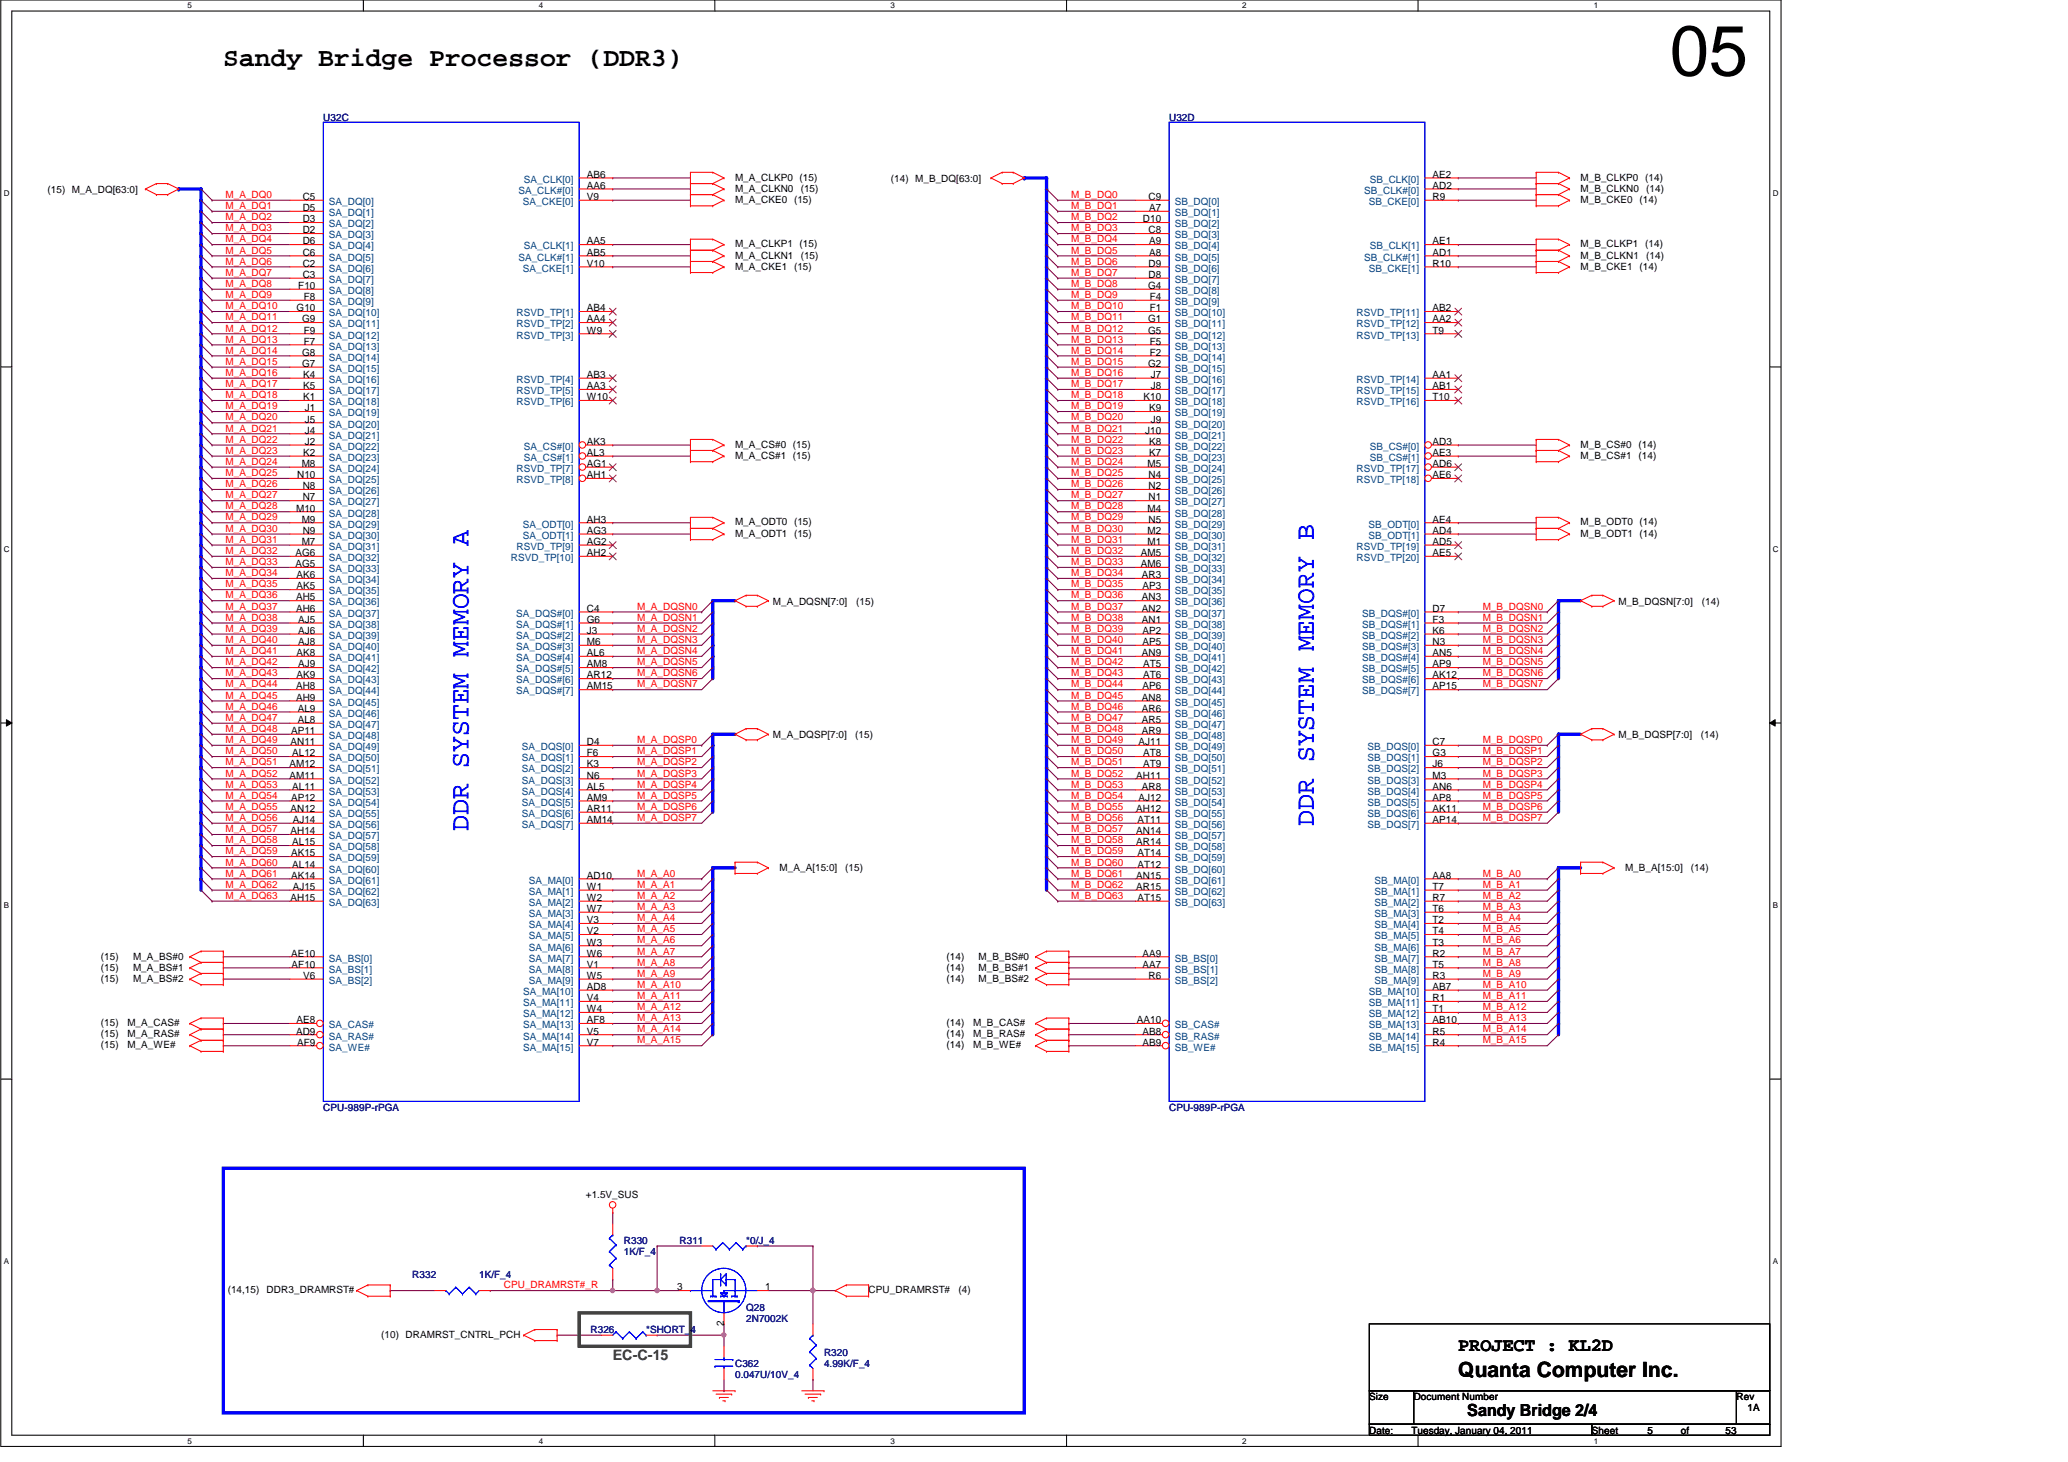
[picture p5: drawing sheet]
<svg xmlns="http://www.w3.org/2000/svg" width="420mm" height="297mm" viewBox="0 0 420 297" stroke-linecap="round" stroke-linejoin="round" font-family="sans-serif">
<defs><g id="words">
<text font-size="14.4" x="339.2" y="15.3">05</text>
<text font-size="5.4" x="45.4" y="13.5">Sandy Bridge Processor (DDR3)</text>
<g font-size="5.4" fill="#00f">
<text x="266.9" y="167.7" transform="rotate(-90 266.9 167.7)">DDR SYSTEM MEMORY B</text>
<text x="95.2" y="168.9" transform="rotate(-90 95.2 168.9)">DDR SYSTEM MEMORY A</text>
</g>
<text font-size="4.3" x="296.3" y="279.7">Quanta Computer Inc.</text>
<text font-size="3.8" x="296.3" y="274.5">PROJECT : KL2D</text>
<text font-size="3.4" x="298.1" y="287.8">Sandy Bridge 2/4</text>
<text font-size="2.9" fill="#008000" x="124.5" y="276.2">EC-C-15</text>
<g font-size="2" fill="#000080">
<text x="65.7" y="24.5">U32C</text>
<text x="237.5" y="24.5">U32D</text>
<text x="65.7" y="225.7">CPU-989P-rPGA</text>
<text x="237.5" y="225.7">CPU-989P-rPGA</text>
<text x="126.7" y="252.8">R330</text>
<text x="126.7" y="255.1">1K/F_4</text>
<text x="138" y="252.8">R311</text>
<text x="151.6" y="252.8">*0/J_4</text>
<text x="83.8" y="259.6">R332</text>
<text x="97.4" y="259.6">1K/F_4</text>
<text x="151.6" y="266.4">Q28</text>
<text x="151.6" y="268.6">2N7002K</text>
<text x="120" y="270.9">R326</text>
<text x="131.3" y="270.9">*SHORT_4</text>
<text x="167.4" y="275.4">R320</text>
<text x="149.3" y="277.7">C362</text>
<text x="149.3" y="280">0.047U/10V_4</text>
<text x="167.4" y="277.7">4.99K/F_4</text>
</g>
<g font-size="2">
<text x="9.6" y="39.2">(15) M_A_DQ[63:0]</text>
<text x="61.5" y="40.6">C5</text>
<text x="119.2" y="36.1">AB6</text>
<text x="119.2" y="38.4">AA6</text>
<text x="119.2" y="40.6">V9</text>
<text x="149.3" y="36.7">M_A_CLKP0 (15)</text>
<text x="149.3" y="38.9">M_A_CLKN0</text>
<text x="149.3" y="41.2">M_A_CKE0 (15)</text>
<text x="162.7" y="38.9">(15)</text>
<text x="181" y="36.9">(14) M_B_DQ[63:0]</text>
<text x="233.3" y="40.6">C9</text>
<text x="291.1" y="36.1">AE2</text>
<text x="291.1" y="38.4">AD2</text>
<text x="291.1" y="40.6">R9</text>
<text x="321.1" y="38.9">M_B_CLKN0</text>
<text x="321.1" y="41.2">M_B_CKE0 (14)</text>
<text x="321.1" y="36.7">M_B_CLKP0 (14)</text>
<text x="334.5" y="38.9">(14)</text>
<text x="61.5" y="42.9">D5</text>
<text x="61.5" y="45.2">D3</text>
<text x="61.5" y="47.4">D2</text>
<text x="232.2" y="45.2">D10</text>
<text x="233.3" y="47.4">C8</text>
<text x="233.5" y="42.9">A7</text>
<text x="61.5" y="49.7">D6</text>
<text x="61.5" y="51.9">C6</text>
<text x="119.2" y="49.7">AA5</text>
<text x="119.2" y="51.9">AB5</text>
<text x="149.3" y="52.5">M_A_CLKN1</text>
<text x="149.3" y="50.2">M_A_CLKP1 (15)</text>
<text x="162.7" y="52.5">(15)</text>
<text x="233.5" y="49.7">A9</text>
<text x="233.5" y="51.9">A8</text>
<text x="291.1" y="49.7">AE1</text>
<text x="291.1" y="51.9">AD1</text>
<text x="321.1" y="52.5">M_B_CLKN1</text>
<text x="321.1" y="50.2">M_B_CLKP1 (14)</text>
<text x="334.5" y="52.5">(14)</text>
<text x="60.6" y="58.7">F10</text>
<text x="61.5" y="54.2">C2</text>
<text x="61.5" y="56.5">C3</text>
<text x="119.2" y="54.2">V10</text>
<text x="149.3" y="54.8">M_A_CKE1 (15)</text>
<text x="233.2" y="58.7">G4</text>
<text x="233.3" y="54.2">D9</text>
<text x="233.3" y="56.5">D8</text>
<text x="291.1" y="54.2">R10</text>
<text x="321.1" y="54.8">M_B_CKE1 (14)</text>
<text x="60.3" y="63.2">G10</text>
<text x="61.4" y="65.5">G9</text>
<text x="61.8" y="61">F8</text>
<text x="119.2" y="63.2">AB4</text>
<text x="119.2" y="65.5">AA4</text>
<text x="233.2" y="65.5">G1</text>
<text x="233.6" y="61">F4</text>
<text x="233.6" y="63.2">F1</text>
<text x="291.1" y="63.2">AB2</text>
<text x="291.1" y="65.5">AA2</text>
<text x="61.8" y="67.8">F9</text>
<text x="61.8" y="70">F7</text>
<text x="119.2" y="67.8">W9</text>
<text x="233.2" y="67.8">G5</text>
<text x="233.6" y="70">F5</text>
<text x="291.1" y="67.8">T9</text>
<text x="61.4" y="72.3">G8</text>
<text x="61.4" y="74.5">G7</text>
<text x="61.6" y="76.8">K4</text>
<text x="119.2" y="76.8">AB3</text>
<text x="233.2" y="74.5">G2</text>
<text x="233.6" y="72.3">F2</text>
<text x="233.8" y="76.8">J7</text>
<text x="291.1" y="76.8">AA1</text>
<text x="61.6" y="79.1">K5</text>
<text x="61.6" y="81.3">K1</text>
<text x="62" y="83.6">J1</text>
<text x="119.2" y="79.1">AA3</text>
<text x="119.2" y="81.3">W10</text>
<text x="232.3" y="81.3">K10</text>
<text x="233.5" y="83.6">K9</text>
<text x="233.8" y="79.1">J8</text>
<text x="291.1" y="79.1">AB1</text>
<text x="291.1" y="81.3">T10</text>
<text x="62" y="85.9">J5</text>
<text x="62" y="88.1">J4</text>
<text x="232.7" y="88.1">J10</text>
<text x="233.8" y="85.9">J9</text>
<text x="61.3" y="94.9">M8</text>
<text x="61.6" y="92.6">K2</text>
<text x="62" y="90.4">J2</text>
<text x="119.2" y="90.4">AK3</text>
<text x="119.2" y="92.6">AL3</text>
<text x="119.2" y="94.9">AG1</text>
<text x="149.3" y="91">M_A_CS#0 (15)</text>
<text x="149.3" y="93.2">M_A_CS#1 (15)</text>
<text x="233.2" y="94.9">M5</text>
<text x="233.5" y="90.4">K8</text>
<text x="233.5" y="92.6">K7</text>
<text x="291.1" y="90.4">AD3</text>
<text x="291.1" y="92.6">AE3</text>
<text x="291.1" y="94.9">AD6</text>
<text x="321.1" y="91">M_B_CS#0 (14)</text>
<text x="321.1" y="93.2">M_B_CS#1 (14)</text>
<text x="60.4" y="97.2">N10</text>
<text x="61.5" y="99.4">N8</text>
<text x="61.5" y="101.7">N7</text>
<text x="119.2" y="97.2">AH1</text>
<text x="233.3" y="97.2">N4</text>
<text x="233.3" y="99.4">N2</text>
<text x="233.3" y="101.7">N1</text>
<text x="291.1" y="97.2">AE6</text>
<text x="60.2" y="103.9">M10</text>
<text x="61.3" y="106.2">M9</text>
<text x="119.2" y="106.2">AH3</text>
<text x="149.3" y="106.8">M_A_ODT0 (15)</text>
<text x="233.2" y="103.9">M4</text>
<text x="233.3" y="106.2">N5</text>
<text x="291.1" y="106.2">AE4</text>
<text x="321.1" y="106.8">M_B_ODT0 (14)</text>
<text x="60.1" y="113">AG6</text>
<text x="61.3" y="110.7">M7</text>
<text x="61.5" y="108.5">N9</text>
<text x="119.2" y="108.5">AG3</text>
<text x="119.2" y="110.7">AG2</text>
<text x="119.2" y="113">AH2</text>
<text x="149.3" y="109.1">M_A_ODT1 (15)</text>
<text x="231.8" y="113">AM5</text>
<text x="233.2" y="108.5">M2</text>
<text x="233.2" y="110.7">M1</text>
<text x="291.1" y="108.5">AD4</text>
<text x="291.1" y="110.7">AD5</text>
<text x="291.1" y="113">AE5</text>
<text x="321.1" y="109.1">M_B_ODT1 (14)</text>
<text x="60.1" y="115.2">AG5</text>
<text x="60.3" y="117.5">AK6</text>
<text x="60.3" y="119.8">AK5</text>
<text x="231.8" y="115.2">AM6</text>
<text x="232" y="117.5">AR3</text>
<text x="232.1" y="119.8">AP3</text>
<text x="60.1" y="122">AH5</text>
<text x="60.1" y="124.3">AH6</text>
<text x="119.2" y="124.3">C4</text>
<text x="157" y="122.9">M_A_DQSN[7:0]</text>
<text x="174" y="122.9">(15)</text>
<text x="232" y="122">AN3</text>
<text x="232" y="124.3">AN2</text>
<text x="291.1" y="124.3">D7</text>
<text x="328.8" y="122.9">M_B_DQSN[7:0]</text>
<text x="345.8" y="122.9">(14)</text>
<text x="60.6" y="126.5">AJ5</text>
<text x="60.6" y="128.8">AJ6</text>
<text x="60.6" y="131.1">AJ8</text>
<text x="119.2" y="126.5">G6</text>
<text x="119.2" y="128.8">J3</text>
<text x="119.2" y="131.1">M6</text>
<text x="232" y="126.5">AN1</text>
<text x="232.1" y="128.8">AP2</text>
<text x="232.1" y="131.1">AP5</text>
<text x="291.1" y="126.5">F3</text>
<text x="291.1" y="128.8">K6</text>
<text x="291.1" y="131.1">N3</text>
<text x="60.3" y="133.3">AK8</text>
<text x="60.3" y="137.8">AK9</text>
<text x="60.6" y="135.6">AJ9</text>
<text x="119.2" y="133.3">AL6</text>
<text x="119.2" y="135.6">AM8</text>
<text x="119.2" y="137.8">AR12</text>
<text x="232" y="133.3">AN9</text>
<text x="232.3" y="135.6">AT5</text>
<text x="232.3" y="137.8">AT6</text>
<text x="291.1" y="133.3">AN5</text>
<text x="291.1" y="135.6">AP9</text>
<text x="291.1" y="137.8">AK12</text>
<text x="60.1" y="140.1">AH8</text>
<text x="60.1" y="142.4">AH9</text>
<text x="119.2" y="140.1">AM15</text>
<text x="232" y="142.4">AN8</text>
<text x="232.1" y="140.1">AP6</text>
<text x="291.1" y="140.1">AP15</text>
<text x="59.1" y="149.1">AP11</text>
<text x="60.5" y="144.6">AL9</text>
<text x="60.5" y="146.9">AL8</text>
<text x="157" y="149.9">M_A_DQSP[7:0]</text>
<text x="173.8" y="149.9">(15)</text>
<text x="232" y="144.6">AR6</text>
<text x="232" y="146.9">AR5</text>
<text x="232" y="149.1">AR9</text>
<text x="328.8" y="149.9">M_B_DQSP[7:0]</text>
<text x="345.6" y="149.9">(14)</text>
<text x="58.8" y="155.9">AM12</text>
<text x="59" y="151.4">AN11</text>
<text x="59.3" y="153.7">AL12</text>
<text x="119.2" y="151.4">D4</text>
<text x="119.2" y="153.7">F6</text>
<text x="119.2" y="155.9">K3</text>
<text x="231.3" y="151.4">AJ11</text>
<text x="232.3" y="153.7">AT8</text>
<text x="232.3" y="155.9">AT9</text>
<text x="291.1" y="151.4">C7</text>
<text x="291.1" y="153.7">G3</text>
<text x="291.1" y="155.9">J6</text>
<text x="58.8" y="158.2">AM11</text>
<text x="59.3" y="160.4">AL11</text>
<text x="119.2" y="158.2">N6</text>
<text x="119.2" y="160.4">AL5</text>
<text x="230.8" y="158.2">AH11</text>
<text x="232" y="160.4">AR8</text>
<text x="291.1" y="160.4">AN6</text>
<text x="291.1" y="158.2">M3</text>
<text x="59" y="165">AN12</text>
<text x="59.1" y="162.7">AP12</text>
<text x="59.5" y="167.2">AJ14</text>
<text x="119.2" y="162.7">AM9</text>
<text x="119.2" y="165">AR11</text>
<text x="119.2" y="167.2">AM14</text>
<text x="230.8" y="165">AH12</text>
<text x="231.1" y="167.2">AT11</text>
<text x="231.3" y="162.7">AJ12</text>
<text x="291.1" y="162.7">AP8</text>
<text x="291.1" y="165">AK11</text>
<text x="291.1" y="167.2">AP14</text>
<text x="59" y="169.5">AH14</text>
<text x="59.1" y="174">AK15</text>
<text x="59.3" y="171.7">AL15</text>
<text x="230.8" y="169.5">AN14</text>
<text x="230.8" y="171.7">AR14</text>
<text x="231.1" y="174">AT14</text>
<text x="59.1" y="178.5">AK14</text>
<text x="59.3" y="176.3">AL14</text>
<text x="119.2" y="178.5">AD10</text>
<text x="158.4" y="176.9">M_A_A[15:0]</text>
<text x="171.7" y="176.9">(15)</text>
<text x="230.8" y="178.5">AN15</text>
<text x="231.1" y="176.3">AT12</text>
<text x="291.1" y="178.5">AA8</text>
<text x="330.2" y="176.9">M_B_A[15:0]</text>
<text x="343.5" y="176.9">(14)</text>
<text x="59" y="183">AH15</text>
<text x="59.5" y="180.8">AJ15</text>
<text x="119.2" y="180.8">W1</text>
<text x="119.2" y="183">W2</text>
<text x="119.2" y="185.3">W7</text>
<text x="230.8" y="180.8">AR15</text>
<text x="231.1" y="183">AT15</text>
<text x="291.1" y="180.8">T7</text>
<text x="291.1" y="183">R7</text>
<text x="291.1" y="185.3">T6</text>
<text x="119.2" y="187.6">V3</text>
<text x="119.2" y="189.8">V2</text>
<text x="291.1" y="187.6">T2</text>
<text x="291.1" y="189.8">T4</text>
<text x="20.5" y="194.9">(15)</text>
<text x="20.5" y="197.2">(15)</text>
<text x="27" y="194.9">M_A_BS#0</text>
<text x="27" y="197.2">M_A_BS#1</text>
<text x="59.1" y="194.4">AE10</text>
<text x="59.3" y="196.6">AF10</text>
<text x="119.2" y="192.1">W3</text>
<text x="119.2" y="194.4">W6</text>
<text x="119.2" y="196.6">V1</text>
<text x="192.3" y="197.2">(14)</text>
<text x="192.3" y="194.9">(14)</text>
<text x="198.8" y="197.2">M_B_BS#1</text>
<text x="198.8" y="194.9">M_B_BS#0</text>
<text x="232.1" y="194.4">AA9</text>
<text x="232.1" y="196.6">AA7</text>
<text x="291.1" y="192.1">T3</text>
<text x="291.1" y="194.4">R2</text>
<text x="291.1" y="196.6">T5</text>
<text x="20.5" y="199.5">(15)</text>
<text x="27" y="199.5">M_A_BS#2</text>
<text x="61.6" y="198.9">V6</text>
<text x="119.2" y="198.9">W5</text>
<text x="119.2" y="201.1">AD8</text>
<text x="119.2" y="203.4">V4</text>
<text x="192.3" y="199.5">(14)</text>
<text x="198.8" y="199.5">M_B_BS#2</text>
<text x="233.3" y="198.9">R6</text>
<text x="291.1" y="198.9">R3</text>
<text x="291.1" y="201.1">AB7</text>
<text x="291.1" y="203.4">R1</text>
<text x="20.5" y="208.5">(15)</text>
<text x="25.9" y="208.5">M_A_CAS#</text>
<text x="60.3" y="207.9">AE8</text>
<text x="119.2" y="205.7">W4</text>
<text x="119.2" y="207.9">AF8</text>
<text x="192.3" y="208.5">(14)</text>
<text x="197.7" y="208.5">M_B_CAS#</text>
<text x="231" y="207.9">AA10</text>
<text x="291.1" y="205.7">T1</text>
<text x="291.1" y="207.9">AB10</text>
<text x="20.5" y="213">(15)</text>
<text x="20.5" y="210.8">(15)</text>
<text x="25.9" y="213">M_A_WE#</text>
<text x="25.9" y="210.8">M_A_RAS#</text>
<text x="60.1" y="210.2">AD9</text>
<text x="60.4" y="212.4">AF9</text>
<text x="119.2" y="210.2">V5</text>
<text x="119.2" y="212.4">V7</text>
<text x="192.3" y="213">(14)</text>
<text x="192.3" y="210.8">(14)</text>
<text x="197.7" y="213">M_B_WE#</text>
<text x="197.7" y="210.8">M_B_RAS#</text>
<text x="232.1" y="210.2">AB8</text>
<text x="232.1" y="212.4">AB9</text>
<text x="291.1" y="210.2">R5</text>
<text x="291.1" y="212.4">R4</text>
<text x="119" y="243.3">+1.5V_SUS</text>
<text x="46.3" y="262.8">(14,15)</text>
<text x="54.2" y="262.8">DDR3_DRAMRST#</text>
<text x="137.6" y="262.2">3</text>
<text x="155.4" y="262.2">1</text>
<text x="176.5" y="262.8">CPU_DRAMRST#</text>
<text x="194.8" y="262.8">(4)</text>
<text x="147.1" y="269.4" transform="rotate(-90 147.1 269.4)">2</text>
<text x="77.5" y="271.8">(10) DRAMRST_CNTRL_PCH</text>
<text x="278.2" y="284.5">Size</text>
<text x="287.2" y="284.5">Document Number</text>
<text x="352.8" y="284.5">Rev</text>
<text x="355" y="286.7">1A</text>
<text x="278.2" y="291.3">Date:</text>
<text x="286.8" y="291.3">Tuesday, January 04, 2011</text>
<text x="323.4" y="291.3">Sheet</text>
<text x="334.7" y="291.3">5</text>
<text x="341.5" y="291.3">of</text>
<text x="350.6" y="291.3">53</text>
</g>
<g font-size="2" fill="#f00">
<text x="45.8" y="40.2">M_A_DQ0</text>
<text x="217.6" y="40.2">M_B_DQ0</text>
<text x="45.8" y="42.5">M_A_DQ1</text>
<text x="45.8" y="44.7">M_A_DQ2</text>
<text x="45.8" y="47">M_A_DQ3</text>
<text x="217.6" y="44.7">M_B_DQ2</text>
<text x="217.6" y="47">M_B_DQ3</text>
<text x="217.6" y="42.5">M_B_DQ1</text>
<text x="45.8" y="49.2">M_A_DQ4</text>
<text x="45.8" y="51.5">M_A_DQ5</text>
<text x="45.8" y="53.8">M_A_DQ6</text>
<text x="217.6" y="53.8">M_B_DQ6</text>
<text x="217.6" y="49.2">M_B_DQ4</text>
<text x="217.6" y="51.5">M_B_DQ5</text>
<text x="45.8" y="56">M_A_DQ7</text>
<text x="45.8" y="58.3">M_A_DQ8</text>
<text x="217.6" y="56">M_B_DQ7</text>
<text x="217.6" y="58.3">M_B_DQ8</text>
<text x="45.8" y="62.8">M_A_DQ10</text>
<text x="45.8" y="65.1">M_A_DQ11</text>
<text x="45.8" y="60.5">M_A_DQ9</text>
<text x="217.6" y="62.8">M_B_DQ10</text>
<text x="217.6" y="65.1">M_B_DQ11</text>
<text x="217.6" y="60.5">M_B_DQ9</text>
<text x="45.8" y="69.6">M_A_DQ13</text>
<text x="45.8" y="67.4">M_A_DQ12</text>
<text x="45.8" y="71.8">M_A_DQ14</text>
<text x="217.6" y="69.6">M_B_DQ13</text>
<text x="217.6" y="67.4">M_B_DQ12</text>
<text x="217.6" y="71.8">M_B_DQ14</text>
<text x="45.8" y="74.1">M_A_DQ15</text>
<text x="45.8" y="76.4">M_A_DQ16</text>
<text x="217.6" y="74.1">M_B_DQ15</text>
<text x="217.6" y="76.4">M_B_DQ16</text>
<text x="45.8" y="80.9">M_A_DQ18</text>
<text x="45.8" y="83.1">M_A_DQ19</text>
<text x="45.8" y="78.7">M_A_DQ17</text>
<text x="217.6" y="80.9">M_B_DQ18</text>
<text x="217.6" y="83.1">M_B_DQ19</text>
<text x="217.6" y="78.7">M_B_DQ17</text>
<text x="45.8" y="87.7">M_A_DQ21</text>
<text x="45.8" y="85.4">M_A_DQ20</text>
<text x="45.8" y="90">M_A_DQ22</text>
<text x="217.6" y="87.7">M_B_DQ21</text>
<text x="217.6" y="85.4">M_B_DQ20</text>
<text x="217.6" y="90">M_B_DQ22</text>
<text x="45.8" y="92.2">M_A_DQ23</text>
<text x="45.8" y="94.4">M_A_DQ24</text>
<text x="217.6" y="92.2">M_B_DQ23</text>
<text x="217.6" y="94.4">M_B_DQ24</text>
<text x="45.8" y="101.3">M_A_DQ27</text>
<text x="45.8" y="99">M_A_DQ26</text>
<text x="45.8" y="96.7">M_A_DQ25</text>
<text x="217.6" y="96.7">M_B_DQ25</text>
<text x="217.6" y="101.3">M_B_DQ27</text>
<text x="217.6" y="99">M_B_DQ26</text>
<text x="45.8" y="103.5">M_A_DQ28</text>
<text x="45.8" y="105.7">M_A_DQ29</text>
<text x="217.6" y="103.5">M_B_DQ28</text>
<text x="217.6" y="105.7">M_B_DQ29</text>
<text x="45.8" y="110.3">M_A_DQ31</text>
<text x="45.8" y="108">M_A_DQ30</text>
<text x="45.8" y="112.6">M_A_DQ32</text>
<text x="217.6" y="112.6">M_B_DQ32</text>
<text x="217.6" y="108">M_B_DQ30</text>
<text x="217.6" y="110.3">M_B_DQ31</text>
<text x="45.8" y="117.1">M_A_DQ34</text>
<text x="45.8" y="119.3">M_A_DQ35</text>
<text x="45.8" y="114.8">M_A_DQ33</text>
<text x="217.6" y="117.1">M_B_DQ34</text>
<text x="217.6" y="119.3">M_B_DQ35</text>
<text x="217.6" y="114.8">M_B_DQ33</text>
<text x="45.8" y="123.9">M_A_DQ37</text>
<text x="45.8" y="121.6">M_A_DQ36</text>
<text x="129.4" y="123.9">M_A_DQSN0</text>
<text x="217.6" y="123.9">M_B_DQ37</text>
<text x="217.6" y="121.6">M_B_DQ36</text>
<text x="301.3" y="123.9">M_B_DQSN0</text>
<text x="45.8" y="126.1">M_A_DQ38</text>
<text x="45.8" y="128.4">M_A_DQ39</text>
<text x="45.8" y="130.6">M_A_DQ40</text>
<text x="129.4" y="126.1">M_A_DQSN1</text>
<text x="129.4" y="130.6">M_A_DQSN3</text>
<text x="129.4" y="128.4">M_A_DQSN2</text>
<text x="217.6" y="128.4">M_B_DQ39</text>
<text x="217.6" y="126.1">M_B_DQ38</text>
<text x="217.6" y="130.6">M_B_DQ40</text>
<text x="301.3" y="126.1">M_B_DQSN1</text>
<text x="301.3" y="130.6">M_B_DQSN3</text>
<text x="301.3" y="128.4">M_B_DQSN2</text>
<text x="45.8" y="137.4">M_A_DQ43</text>
<text x="45.8" y="135.2">M_A_DQ42</text>
<text x="45.8" y="132.9">M_A_DQ41</text>
<text x="129.4" y="135.2">M_A_DQSN5</text>
<text x="129.4" y="137.4">M_A_DQSN6</text>
<text x="129.4" y="132.9">M_A_DQSN4</text>
<text x="217.6" y="132.9">M_B_DQ41</text>
<text x="217.6" y="137.4">M_B_DQ43</text>
<text x="217.6" y="135.2">M_B_DQ42</text>
<text x="301.3" y="135.2">M_B_DQSN5</text>
<text x="301.3" y="137.4">M_B_DQSN6</text>
<text x="301.3" y="132.9">M_B_DQSN4</text>
<text x="45.8" y="139.7">M_A_DQ44</text>
<text x="45.8" y="141.9">M_A_DQ45</text>
<text x="129.4" y="139.7">M_A_DQSN7</text>
<text x="217.6" y="139.7">M_B_DQ44</text>
<text x="217.6" y="141.9">M_B_DQ45</text>
<text x="301.3" y="139.7">M_B_DQSN7</text>
<text x="45.8" y="146.5">M_A_DQ47</text>
<text x="45.8" y="144.2">M_A_DQ46</text>
<text x="45.8" y="148.7">M_A_DQ48</text>
<text x="217.6" y="144.2">M_B_DQ46</text>
<text x="217.6" y="146.5">M_B_DQ47</text>
<text x="217.6" y="148.7">M_B_DQ48</text>
<text x="45.8" y="155.5">M_A_DQ51</text>
<text x="45.8" y="153.2">M_A_DQ50</text>
<text x="45.8" y="151">M_A_DQ49</text>
<text x="129.4" y="153.2">M_A_DQSP1</text>
<text x="129.4" y="155.5">M_A_DQSP2</text>
<text x="129.4" y="151">M_A_DQSP0</text>
<text x="217.6" y="155.5">M_B_DQ51</text>
<text x="217.6" y="153.2">M_B_DQ50</text>
<text x="217.6" y="151">M_B_DQ49</text>
<text x="301.3" y="153.2">M_B_DQSP1</text>
<text x="301.3" y="151">M_B_DQSP0</text>
<text x="301.3" y="155.5">M_B_DQSP2</text>
<text x="45.8" y="157.8">M_A_DQ52</text>
<text x="45.8" y="160">M_A_DQ53</text>
<text x="129.4" y="157.8">M_A_DQSP3</text>
<text x="129.4" y="160">M_A_DQSP4</text>
<text x="217.6" y="160">M_B_DQ53</text>
<text x="217.6" y="157.8">M_B_DQ52</text>
<text x="301.3" y="157.8">M_B_DQSP3</text>
<text x="301.3" y="160">M_B_DQSP4</text>
<text x="45.8" y="162.3">M_A_DQ54</text>
<text x="45.8" y="166.8">M_A_DQ56</text>
<text x="45.8" y="164.5">M_A_DQ55</text>
<text x="129.4" y="164.5">M_A_DQSP6</text>
<text x="129.4" y="162.3">M_A_DQSP5</text>
<text x="129.4" y="166.8">M_A_DQSP7</text>
<text x="217.6" y="166.8">M_B_DQ56</text>
<text x="217.6" y="162.3">M_B_DQ54</text>
<text x="217.6" y="164.5">M_B_DQ55</text>
<text x="301.3" y="162.3">M_B_DQSP5</text>
<text x="301.3" y="164.5">M_B_DQSP6</text>
<text x="301.3" y="166.8">M_B_DQSP7</text>
<text x="45.8" y="171.3">M_A_DQ58</text>
<text x="45.8" y="173.6">M_A_DQ59</text>
<text x="45.8" y="169.1">M_A_DQ57</text>
<text x="217.6" y="169.1">M_B_DQ57</text>
<text x="217.6" y="171.3">M_B_DQ58</text>
<text x="217.6" y="173.6">M_B_DQ59</text>
<text x="45.8" y="178.1">M_A_DQ61</text>
<text x="45.8" y="175.9">M_A_DQ60</text>
<text x="129.4" y="178.1">M_A_A0</text>
<text x="217.6" y="178.1">M_B_DQ61</text>
<text x="217.6" y="175.9">M_B_DQ60</text>
<text x="301.3" y="178.1">M_B_A0</text>
<text x="45.8" y="180.4">M_A_DQ62</text>
<text x="45.8" y="182.6">M_A_DQ63</text>
<text x="129.4" y="180.4">M_A_A1</text>
<text x="129.4" y="182.6">M_A_A2</text>
<text x="129.4" y="184.9">M_A_A3</text>
<text x="217.6" y="182.6">M_B_DQ63</text>
<text x="217.6" y="180.4">M_B_DQ62</text>
<text x="301.3" y="180.4">M_B_A1</text>
<text x="301.3" y="182.6">M_B_A2</text>
<text x="301.3" y="184.9">M_B_A3</text>
<text x="129.4" y="189.4">M_A_A5</text>
<text x="129.4" y="191.7">M_A_A6</text>
<text x="129.4" y="187.2">M_A_A4</text>
<text x="301.3" y="189.4">M_B_A5</text>
<text x="301.3" y="191.7">M_B_A6</text>
<text x="301.3" y="187.2">M_B_A4</text>
<text x="129.4" y="193.9">M_A_A7</text>
<text x="129.4" y="196.2">M_A_A8</text>
<text x="301.3" y="196.2">M_B_A8</text>
<text x="301.3" y="193.9">M_B_A7</text>
<text x="129.4" y="198.5">M_A_A9</text>
<text x="129.4" y="200.7">M_A_A10</text>
<text x="129.4" y="203">M_A_A11</text>
<text x="301.3" y="198.5">M_B_A9</text>
<text x="301.3" y="200.7">M_B_A10</text>
<text x="301.3" y="203">M_B_A11</text>
<text x="129.4" y="205.2">M_A_A12</text>
<text x="129.4" y="209.8">M_A_A14</text>
<text x="129.4" y="207.5">M_A_A13</text>
<text x="301.3" y="205.2">M_B_A12</text>
<text x="301.3" y="209.8">M_B_A14</text>
<text x="301.3" y="207.5">M_B_A13</text>
<text x="129.4" y="212">M_A_A15</text>
<text x="301.3" y="212">M_B_A15</text>
<text x="102.4" y="261.7">CPU_DRAMRST#_R</text>
</g>
<g font-size="2" fill="#004080">
<text x="66.8" y="41.7">SA_DQ[0]</text>
<text x="105.3" y="39.4">SA_CLK#[0]</text>
<text x="106.2" y="41.7">SA_CKE[0]</text>
<text x="106.5" y="37.1">SA_CLK[0]</text>
<text x="238.7" y="41.7">SB_DQ[0]</text>
<text x="277.1" y="39.4">SB_CLK#[0]</text>
<text x="278.1" y="41.7">SB_CKE[0]</text>
<text x="278.3" y="37.1">SB_CLK[0]</text>
<text x="66.8" y="43.9">SA_DQ[1]</text>
<text x="66.8" y="46.2">SA_DQ[2]</text>
<text x="238.7" y="43.9">SB_DQ[1]</text>
<text x="238.7" y="46.2">SB_DQ[2]</text>
<text x="66.8" y="48.4">SA_DQ[3]</text>
<text x="66.8" y="50.7">SA_DQ[4]</text>
<text x="66.8" y="53">SA_DQ[5]</text>
<text x="105.3" y="53">SA_CLK#[1]</text>
<text x="106.5" y="50.7">SA_CLK[1]</text>
<text x="238.7" y="48.4">SB_DQ[3]</text>
<text x="238.7" y="50.7">SB_DQ[4]</text>
<text x="238.7" y="53">SB_DQ[5]</text>
<text x="277.1" y="53">SB_CLK#[1]</text>
<text x="278.3" y="50.7">SB_CLK[1]</text>
<text x="66.8" y="55.2">SA_DQ[6]</text>
<text x="66.8" y="57.5">SA_DQ[7]</text>
<text x="66.8" y="59.7">SA_DQ[8]</text>
<text x="106.2" y="55.2">SA_CKE[1]</text>
<text x="238.7" y="55.2">SB_DQ[6]</text>
<text x="238.7" y="57.5">SB_DQ[7]</text>
<text x="238.7" y="59.7">SB_DQ[8]</text>
<text x="278.1" y="55.2">SB_CKE[1]</text>
<text x="66.8" y="62">SA_DQ[9]</text>
<text x="66.8" y="64.3">SA_DQ[10]</text>
<text x="104.9" y="64.3">RSVD_TP[1]</text>
<text x="238.7" y="62">SB_DQ[9]</text>
<text x="238.7" y="64.3">SB_DQ[10]</text>
<text x="275.6" y="64.3">RSVD_TP[11]</text>
<text x="66.8" y="66.5">SA_DQ[11]</text>
<text x="66.8" y="68.8">SA_DQ[12]</text>
<text x="66.8" y="71">SA_DQ[13]</text>
<text x="104.9" y="66.5">RSVD_TP[2]</text>
<text x="104.9" y="68.8">RSVD_TP[3]</text>
<text x="238.7" y="66.5">SB_DQ[11]</text>
<text x="238.7" y="68.8">SB_DQ[12]</text>
<text x="238.7" y="71">SB_DQ[13]</text>
<text x="275.6" y="66.5">RSVD_TP[12]</text>
<text x="275.6" y="68.8">RSVD_TP[13]</text>
<text x="66.8" y="73.3">SA_DQ[14]</text>
<text x="66.8" y="75.6">SA_DQ[15]</text>
<text x="66.8" y="77.8">SA_DQ[16]</text>
<text x="104.9" y="77.8">RSVD_TP[4]</text>
<text x="238.7" y="73.3">SB_DQ[14]</text>
<text x="238.7" y="75.6">SB_DQ[15]</text>
<text x="238.7" y="77.8">SB_DQ[16]</text>
<text x="275.6" y="77.8">RSVD_TP[14]</text>
<text x="66.8" y="80.1">SA_DQ[17]</text>
<text x="66.8" y="82.3">SA_DQ[18]</text>
<text x="104.9" y="80.1">RSVD_TP[5]</text>
<text x="104.9" y="82.3">RSVD_TP[6]</text>
<text x="238.7" y="80.1">SB_DQ[17]</text>
<text x="238.7" y="82.3">SB_DQ[18]</text>
<text x="275.6" y="80.1">RSVD_TP[15]</text>
<text x="275.6" y="82.3">RSVD_TP[16]</text>
<text x="66.8" y="84.6">SA_DQ[19]</text>
<text x="66.8" y="86.9">SA_DQ[20]</text>
<text x="66.8" y="89.1">SA_DQ[21]</text>
<text x="238.7" y="84.6">SB_DQ[19]</text>
<text x="238.7" y="86.9">SB_DQ[20]</text>
<text x="238.7" y="89.1">SB_DQ[21]</text>
<text x="66.8" y="91.4">SA_DQ[22]</text>
<text x="66.8" y="93.6">SA_DQ[23]</text>
<text x="66.8" y="95.9">SA_DQ[24]</text>
<text x="104.9" y="95.9">RSVD_TP[7]</text>
<text x="106.5" y="91.4">SA_CS#[0]</text>
<text x="106.5" y="93.6">SA_CS#[1]</text>
<text x="238.7" y="91.4">SB_DQ[22]</text>
<text x="238.7" y="93.6">SB_DQ[23]</text>
<text x="238.7" y="95.9">SB_DQ[24]</text>
<text x="275.6" y="95.9">RSVD_TP[17]</text>
<text x="278.3" y="91.4">SB_CS#[0]</text>
<text x="278.3" y="93.6">SB_CS#[1]</text>
<text x="66.8" y="98.2">SA_DQ[25]</text>
<text x="66.8" y="100.4">SA_DQ[26]</text>
<text x="104.9" y="98.2">RSVD_TP[8]</text>
<text x="238.7" y="98.2">SB_DQ[25]</text>
<text x="238.7" y="100.4">SB_DQ[26]</text>
<text x="275.6" y="98.2">RSVD_TP[18]</text>
<text x="66.8" y="102.7">SA_DQ[27]</text>
<text x="66.8" y="104.9">SA_DQ[28]</text>
<text x="66.8" y="107.2">SA_DQ[29]</text>
<text x="106.2" y="107.2">SA_ODT[0]</text>
<text x="238.7" y="102.7">SB_DQ[27]</text>
<text x="238.7" y="104.9">SB_DQ[28]</text>
<text x="238.7" y="107.2">SB_DQ[29]</text>
<text x="278" y="107.2">SB_ODT[0]</text>
<text x="66.8" y="109.5">SA_DQ[30]</text>
<text x="66.8" y="111.7">SA_DQ[31]</text>
<text x="104.9" y="111.7">RSVD_TP[9]</text>
<text x="106.2" y="109.5">SA_ODT[1]</text>
<text x="238.7" y="109.5">SB_DQ[30]</text>
<text x="238.7" y="111.7">SB_DQ[31]</text>
<text x="275.6" y="111.7">RSVD_TP[19]</text>
<text x="278" y="109.5">SB_ODT[1]</text>
<text x="66.8" y="114">SA_DQ[32]</text>
<text x="66.8" y="116.2">SA_DQ[33]</text>
<text x="66.8" y="118.5">SA_DQ[34]</text>
<text x="103.8" y="114">RSVD_TP[10]</text>
<text x="238.7" y="114">SB_DQ[32]</text>
<text x="238.7" y="116.2">SB_DQ[33]</text>
<text x="238.7" y="118.5">SB_DQ[34]</text>
<text x="275.6" y="114">RSVD_TP[20]</text>
<text x="66.8" y="120.8">SA_DQ[35]</text>
<text x="66.8" y="123">SA_DQ[36]</text>
<text x="66.8" y="125.3">SA_DQ[37]</text>
<text x="104.9" y="125.3">SA_DQS#[0]</text>
<text x="238.7" y="120.8">SB_DQ[35]</text>
<text x="238.7" y="123">SB_DQ[36]</text>
<text x="238.7" y="125.3">SB_DQ[37]</text>
<text x="276.7" y="125.3">SB_DQS#[0]</text>
<text x="66.8" y="127.6">SA_DQ[38]</text>
<text x="66.8" y="129.8">SA_DQ[39]</text>
<text x="104.9" y="127.6">SA_DQS#[1]</text>
<text x="104.9" y="129.8">SA_DQS#[2]</text>
<text x="238.7" y="127.6">SB_DQ[38]</text>
<text x="238.7" y="129.8">SB_DQ[39]</text>
<text x="276.7" y="127.6">SB_DQS#[1]</text>
<text x="276.7" y="129.8">SB_DQS#[2]</text>
<text x="66.8" y="132.1">SA_DQ[40]</text>
<text x="66.8" y="134.3">SA_DQ[41]</text>
<text x="66.8" y="136.6">SA_DQ[42]</text>
<text x="104.9" y="132.1">SA_DQS#[3]</text>
<text x="104.9" y="134.3">SA_DQS#[4]</text>
<text x="104.9" y="136.6">SA_DQS#[5]</text>
<text x="238.7" y="132.1">SB_DQ[40]</text>
<text x="238.7" y="134.3">SB_DQ[41]</text>
<text x="238.7" y="136.6">SB_DQ[42]</text>
<text x="276.7" y="134.3">SB_DQS#[4]</text>
<text x="276.7" y="136.6">SB_DQS#[5]</text>
<text x="276.7" y="132.1">SB_DQS#[3]</text>
<text x="66.8" y="138.9">SA_DQ[43]</text>
<text x="66.8" y="141.1">SA_DQ[44]</text>
<text x="66.8" y="143.4">SA_DQ[45]</text>
<text x="104.9" y="138.9">SA_DQS#[6]</text>
<text x="104.9" y="141.1">SA_DQS#[7]</text>
<text x="238.7" y="138.9">SB_DQ[43]</text>
<text x="238.7" y="141.1">SB_DQ[44]</text>
<text x="238.7" y="143.4">SB_DQ[45]</text>
<text x="276.7" y="138.9">SB_DQS#[6]</text>
<text x="276.7" y="141.1">SB_DQS#[7]</text>
<text x="66.8" y="145.6">SA_DQ[46]</text>
<text x="66.8" y="147.9">SA_DQ[47]</text>
<text x="238.7" y="145.6">SB_DQ[46]</text>
<text x="238.7" y="147.9">SB_DQ[47]</text>
<text x="66.8" y="150.2">SA_DQ[48]</text>
<text x="66.8" y="152.4">SA_DQ[49]</text>
<text x="66.8" y="154.7">SA_DQ[50]</text>
<text x="106" y="152.4">SA_DQS[0]</text>
<text x="106" y="154.7">SA_DQS[1]</text>
<text x="238.7" y="150.2">SB_DQ[48]</text>
<text x="238.7" y="152.4">SB_DQ[49]</text>
<text x="238.7" y="154.7">SB_DQ[50]</text>
<text x="277.9" y="152.4">SB_DQS[0]</text>
<text x="277.9" y="154.7">SB_DQS[1]</text>
<text x="66.8" y="156.9">SA_DQ[51]</text>
<text x="66.8" y="159.2">SA_DQ[52]</text>
<text x="66.8" y="161.5">SA_DQ[53]</text>
<text x="106" y="156.9">SA_DQS[2]</text>
<text x="106" y="159.2">SA_DQS[3]</text>
<text x="106" y="161.5">SA_DQS[4]</text>
<text x="238.7" y="156.9">SB_DQ[51]</text>
<text x="238.7" y="159.2">SB_DQ[52]</text>
<text x="238.7" y="161.5">SB_DQ[53]</text>
<text x="277.9" y="161.5">SB_DQS[4]</text>
<text x="277.9" y="156.9">SB_DQS[2]</text>
<text x="277.9" y="159.2">SB_DQS[3]</text>
<text x="66.8" y="163.7">SA_DQ[54]</text>
<text x="66.8" y="166">SA_DQ[55]</text>
<text x="106" y="163.7">SA_DQS[5]</text>
<text x="106" y="166">SA_DQS[6]</text>
<text x="238.7" y="163.7">SB_DQ[54]</text>
<text x="238.7" y="166">SB_DQ[55]</text>
<text x="277.9" y="163.7">SB_DQS[5]</text>
<text x="277.9" y="166">SB_DQS[6]</text>
<text x="66.8" y="168.2">SA_DQ[56]</text>
<text x="66.8" y="170.5">SA_DQ[57]</text>
<text x="66.8" y="172.8">SA_DQ[58]</text>
<text x="106" y="168.2">SA_DQS[7]</text>
<text x="238.7" y="168.2">SB_DQ[56]</text>
<text x="238.7" y="170.5">SB_DQ[57]</text>
<text x="238.7" y="172.8">SB_DQ[58]</text>
<text x="277.9" y="168.2">SB_DQS[7]</text>
<text x="66.8" y="175">SA_DQ[59]</text>
<text x="66.8" y="177.3">SA_DQ[60]</text>
<text x="66.8" y="179.5">SA_DQ[61]</text>
<text x="107.4" y="179.5">SA_MA[0]</text>
<text x="238.7" y="175">SB_DQ[59]</text>
<text x="238.7" y="177.3">SB_DQ[60]</text>
<text x="238.7" y="179.5">SB_DQ[61]</text>
<text x="279.3" y="179.5">SB_MA[0]</text>
<text x="66.8" y="181.8">SA_DQ[62]</text>
<text x="66.8" y="184.1">SA_DQ[63]</text>
<text x="107.4" y="181.8">SA_MA[1]</text>
<text x="107.4" y="184.1">SA_MA[2]</text>
<text x="238.7" y="181.8">SB_DQ[62]</text>
<text x="238.7" y="184.1">SB_DQ[63]</text>
<text x="279.3" y="181.8">SB_MA[1]</text>
<text x="279.3" y="184.1">SB_MA[2]</text>
<text x="107.4" y="186.3">SA_MA[3]</text>
<text x="107.4" y="188.6">SA_MA[4]</text>
<text x="107.4" y="190.8">SA_MA[5]</text>
<text x="279.3" y="186.3">SB_MA[3]</text>
<text x="279.3" y="188.6">SB_MA[4]</text>
<text x="279.3" y="190.8">SB_MA[5]</text>
<text x="66.8" y="195.4">SA_BS[0]</text>
<text x="66.8" y="197.6">SA_BS[1]</text>
<text x="107.4" y="193.1">SA_MA[6]</text>
<text x="107.4" y="195.4">SA_MA[7]</text>
<text x="107.4" y="197.6">SA_MA[8]</text>
<text x="238.7" y="195.4">SB_BS[0]</text>
<text x="238.7" y="197.6">SB_BS[1]</text>
<text x="279.3" y="193.1">SB_MA[6]</text>
<text x="279.3" y="195.4">SB_MA[7]</text>
<text x="279.3" y="197.6">SB_MA[8]</text>
<text x="66.8" y="199.9">SA_BS[2]</text>
<text x="106.3" y="202.1">SA_MA[10]</text>
<text x="107.4" y="199.9">SA_MA[9]</text>
<text x="238.7" y="199.9">SB_BS[2]</text>
<text x="278.1" y="202.1">SB_MA[10]</text>
<text x="279.3" y="199.9">SB_MA[9]</text>
<text x="66.8" y="208.9">SA_CAS#</text>
<text x="106.3" y="204.4">SA_MA[11]</text>
<text x="106.3" y="206.7">SA_MA[12]</text>
<text x="106.3" y="208.9">SA_MA[13]</text>
<text x="238.7" y="208.9">SB_CAS#</text>
<text x="278.1" y="204.4">SB_MA[11]</text>
<text x="278.1" y="206.7">SB_MA[12]</text>
<text x="278.1" y="208.9">SB_MA[13]</text>
<text x="66.8" y="211.2">SA_RAS#</text>
<text x="66.8" y="213.4">SA_WE#</text>
<text x="106.3" y="211.2">SA_MA[14]</text>
<text x="106.3" y="213.4">SA_MA[15]</text>
<text x="238.7" y="211.2">SB_RAS#</text>
<text x="238.7" y="213.4">SB_WE#</text>
<text x="278.1" y="211.2">SB_MA[14]</text>
<text x="278.1" y="213.4">SB_MA[15]</text>
</g>
<g font-size="1.6">
<text x="38.1" y="1.7">5</text>
<text x="109.5" y="1.7">4</text>
<text x="180.9" y="1.7">3</text>
<text x="252.4" y="1.7">2</text>
<text x="323.8" y="1.7">1</text>
<text x=".8" y="39.8">D</text>
<text x="360.2" y="39.8">D</text>
<text x=".8" y="112.1">C</text>
<text x="360.2" y="112.1">C</text>
<text x=".8" y="184.5">B</text>
<text x="360.2" y="184.5">B</text>
<text x=".8" y="256.8">A</text>
<text x="360.2" y="256.8">A</text>
<text x="38.1" y="293.3">5</text>
<text x="109.5" y="293.3">4</text>
<text x="180.9" y="293.3">3</text>
<text x="252.4" y="293.3">2</text>
<text x="323.8" y="293.3">1</text>
</g>
</g></defs>
<path d="M.2 0h361.7v293.9h-361.7zM2.4 2.2h357.2v289.4h-357.2z" fill="none" stroke="#000" stroke-width=".21"/>
<g fill="#fff">
<path d="M38.1 .3h.9v1.8h-.9z"/>
<path d="M38.1 291.8h.9v1.9h-.9z"/>
</g>
<path d="M73.8 0v2.2M73.8 291.6v2.2" fill="none" stroke="#000" stroke-width=".21"/>
<g fill="#fff">
<path d="M109.5 .3h.9v1.8h-.9z"/>
<path d="M109.5 291.8h.9v1.9h-.9z"/>
</g>
<path d="M145.2 0v2.2M145.2 291.6v2.2" fill="none" stroke="#000" stroke-width=".21"/>
<g fill="#fff">
<path d="M180.9 .3h.9v1.8h-.9z"/>
<path d="M180.9 291.8h.9v1.9h-.9z"/>
</g>
<path d="M216.7 0v2.2M216.7 291.6v2.2" fill="none" stroke="#000" stroke-width=".21"/>
<g fill="#fff">
<path d="M252.4 .3h.9v1.8h-.9z"/>
<path d="M252.4 291.8h.9v1.9h-.9z"/>
</g>
<path d="M288.1 0v2.2M288.1 291.6v2.2" fill="none" stroke="#000" stroke-width=".21"/>
<g fill="#fff">
<path d="M323.8 .3h.9v1.8h-.9z"/>
<path d="M323.8 291.8h.9v1.9h-.9z"/>
<path d="M.8 38.4h1.1v1.8h-1.1z"/>
<path d="M360.2 38.4h1.1v1.8h-1.1z"/>
<path d="M.8 110.7h1.1v1.8h-1.1z"/>
<path d="M360.2 110.7h1.1v1.8h-1.1z"/>
</g>
<path d="M.2 74.5h2.2M359.6 74.5h2.2" fill="none" stroke="#000" stroke-width=".21"/>
<g fill="#fff">
<path d="M.8 183h1v1.9h-1z"/>
<path d="M360.2 183h1v1.9h-1z"/>
</g>
<path d="M.2 146.9h2.2M359.6 146.9h2.2" fill="none" stroke="#000" stroke-width=".21"/>
<path d="M1.3 146.2l1.1 .7-1.1 .6zM359.6 146.9l1.1-.7v1.3z" fill="#000"/>
<path d="M1.3 146.2l1.1 .7-1.1 .6zM359.6 146.9l1.1-.7v1.3z" fill="none" stroke="#000" stroke-width=".2"/>
<g fill="#fff">
<path d="M.8 255.4h1v1.8h-1z"/>
<path d="M360.2 255.4h1v1.8h-1z"/>
</g>
<path d="M.2 219.2h2.2M359.6 219.2h2.2" fill="none" stroke="#000" stroke-width=".21"/>
<g fill="none" stroke="#800040" stroke-width=".21">
<path d="M43.1 40.7h.1M43.1 42.9h.1M43.1 45.2h.1M43.1 47.5h.1M43.1 49.7h.1M43.1 52h.1M43.1 54.2h.1M43.1 56.5h.1M43.1 58.8h.1M43.1 40.7h15.8M43.1 42.9h15.8M43.1 45.2h15.8"/>
<path d="M43.1 47.5h15.8M43.1 49.7h15.8M43.1 52h15.8M43.1 54.2h15.8M43.1 56.5h15.8M43.1 58.8h15.8M43.1 63.3h.1M43.1 65.5h.1M43.1 70.1h.1M43.1 67.8h.1M43.1 72.3h.1M43.1 74.6h.1"/>
<path d="M43.1 61h.1M43.1 76.8h.1M43.1 79.1h.1M43.1 63.3h15.8M43.1 65.5h15.8M43.1 70.1h15.8M43.1 67.8h15.8M43.1 72.3h15.8M43.1 74.6h15.8M43.1 61h15.8M43.1 76.8h15.8M43.1 79.1h15.8"/>
<path d="M43.1 81.4h.1M43.1 83.6h.1M43.1 88.1h.1M43.1 85.9h.1M43.1 90.4h.1M43.1 92.7h.1M43.1 94.9h.1M43.1 99.4h.1M43.1 97.2h.1M43.1 81.4h15.8M43.1 83.6h15.8M43.1 88.1h15.8"/>
<path d="M43.1 85.9h15.8M43.1 90.4h15.8M43.1 92.7h15.8M43.1 94.9h15.8M43.1 99.4h15.8M43.1 97.2h15.8M43.1 110.7h.1M43.1 108.5h.1M43.1 104h.1M43.1 106.2h.1M43.1 101.7h.1M43.1 117.5h.1"/>
<path d="M43.1 119.8h.1M43.1 113h.1M43.1 115.3h.1M43.1 110.7h15.8M43.1 108.5h15.8M43.1 104h15.8M43.1 106.2h15.8M43.1 101.7h15.8M43.1 117.5h15.8M43.1 119.8h15.8M43.1 113h15.8M43.1 115.3h15.8"/>
<path d="M43.1 124.3h.1M43.1 122h.1M43.1 126.6h.1M43.1 128.8h.1M43.1 131.1h.1M43.1 137.9h.1M43.1 135.6h.1M43.1 133.3h.1M43.1 124.3h15.8M43.1 122h15.8M43.1 126.6h15.8M43.1 128.8h15.8"/>
<path d="M43.1 131.1h15.8M43.1 137.9h15.8M43.1 135.6h15.8M43.1 133.3h15.8M43.1 146.9h.1M43.1 144.7h.1M43.1 140.1h.1M43.1 142.4h.1M43.1 158.2h.1M43.1 156h.1M43.1 153.7h.1M43.1 151.4h.1"/>
<path d="M43.1 149.2h.1M43.1 146.9h15.8M43.1 144.7h15.8M43.1 140.1h15.8M43.1 142.4h15.8M43.1 158.2h15.8M43.1 156h15.8M43.1 153.7h15.8M43.1 151.4h15.8M43.1 149.2h15.8M43.1 162.7h.1M43.1 160.5h.1"/>
<path d="M43.1 171.8h.1M43.1 174h.1M43.1 178.6h.1M43.1 176.3h.1M43.1 167.3h.1M43.1 165h.1M43.1 169.5h.1M43.1 162.7h15.8M43.1 160.5h15.8M43.1 171.8h15.8M43.1 174h15.8M43.1 178.6h15.8"/>
<path d="M43.1 176.3h15.8M43.1 167.3h15.8M43.1 165h15.8M43.1 169.5h15.8M43.1 180.8h.1M43.1 183.1h.1M43.1 180.8h15.8M43.1 183.1h15.8"/>
</g>
<path d="M36.3 38.4h4.5" fill="none" stroke="#00f" stroke-width=".68"/>
<circle cx="36.3" cy="38.4" r=".34" fill="#00f"/>
<path d="M144.8 176.3h4.5" fill="none" stroke="#00f" stroke-width=".68"/>
<circle cx="144.8" cy="176.3" r=".34" fill="#00f"/>
<g fill="none" stroke="#800040" stroke-width=".21">
<path d="M124.5 153.7h.1M124.5 153.7h18.1M124.5 178.6h.1M124.5 178.6h18.1M124.5 180.8h.1M124.5 183.1h.1M124.5 185.3h.1M124.5 189.9h.1M124.5 192.2h.1M124.5 194.4h.1M124.5 187.6h.1M124.5 198.9h.1"/>
<path d="M124.5 196.6h.1M124.5 180.8h18.1M124.5 183.1h18.1M124.5 185.3h18.1M124.5 189.9h18.1M124.5 192.2h18.1M124.5 194.4h18.1M124.5 187.6h18.1M124.5 198.9h18.1M124.5 196.6h18.1M124.5 201.2h.1M124.5 203.5h.1"/>
<path d="M124.5 205.7h.1M124.5 212.5h.1M124.5 210.2h.1M124.5 207.9h.1M124.5 201.2h18.1M124.5 203.5h18.1M124.5 205.7h18.1M124.5 212.5h18.1M124.5 210.2h18.1M124.5 207.9h18.1"/>
</g>
<path d="M144.8 149.2h4.5" fill="none" stroke="#00f" stroke-width=".68"/>
<circle cx="144.8" cy="149.2" r=".34" fill="#00f"/>
<g fill="none" stroke="#800040" stroke-width=".21">
<path d="M124.5 126.6h.1M124.5 124.3h.1M124.5 131.1h.1M124.5 128.8h.1M124.5 126.6h18.1M124.5 124.3h18.1M124.5 131.1h18.1M124.5 128.8h18.1M124.5 156h.1M124.5 158.2h.1M124.5 151.4h.1M124.5 156h18.1"/>
<path d="M124.5 158.2h18.1M124.5 151.4h18.1M124.5 160.5h.1M124.5 165h.1M124.5 162.7h.1M124.5 167.3h.1M124.5 160.5h18.1M124.5 165h18.1M124.5 162.7h18.1M124.5 167.3h18.1"/>
</g>
<path d="M144.8 122h4.5" fill="none" stroke="#00f" stroke-width=".68"/>
<circle cx="144.8" cy="122" r=".34" fill="#00f"/>
<g fill="none" stroke="#800040" stroke-width=".21">
<path d="M124.5 49.7h.1M124.5 52h.1M124.5 54.2h.1M124.5 49.7h15.8M124.5 52h15.8M124.5 54.2h15.8M214.9 45.2h.1M214.9 47.5h.1M214.9 45.2h15.8M214.9 47.5h15.8M124.5 90.4h.1M124.5 92.7h.1"/>
<path d="M124.5 90.4h15.8M124.5 92.7h15.8M124.5 106.2h.1M124.5 108.5h.1M124.5 106.2h15.8M124.5 108.5h15.8M124.5 135.6h.1M124.5 137.9h.1M124.5 133.3h.1M124.5 135.6h18.1M124.5 137.9h18.1M124.5 133.3h18.1"/>
<path d="M124.5 140.1h.1M124.5 140.1h18.1M45.4 196.6h.1M45.4 194.4h.1M45.4 198.9h.1M45.4 196.6h13.5M45.4 194.4h13.5M45.4 198.9h13.5M217.2 198.9h.1M217.2 194.4h.1M217.2 196.6h.1M217.2 196.6h13.5"/>
<path d="M217.2 194.4h13.5M217.2 198.9h13.5M296.3 180.8h.1M296.3 198.9h.1M296.3 196.6h.1M296.3 196.6h18.1M296.3 198.9h18.1M296.3 180.8h18.1M45.4 212.5h.1M45.4 207.9h.1M45.4 210.2h.1M45.4 212.5h13.5"/>
<path d="M45.4 207.9h13.5M45.4 210.2h13.5M217.2 212.5h.1M217.2 210.2h.1M217.2 207.9h.1M217.2 212.5h13.5M217.2 207.9h13.5M217.2 210.2h13.5M296.3 201.2h.1M296.3 203.5h.1M296.3 205.7h.1M296.3 212.5h.1"/>
<path d="M296.3 210.2h.1M296.3 207.9h.1M296.3 212.5h18.1M296.3 207.9h18.1M296.3 210.2h18.1M296.3 201.2h18.1M296.3 203.5h18.1M296.3 205.7h18.1"/>
</g>
<path d="M316.6 176.3h4.5" fill="none" stroke="#00f" stroke-width=".68"/>
<circle cx="316.6" cy="176.3" r=".34" fill="#00f"/>
<g fill="none" stroke="#800040" stroke-width=".21">
<path d="M214.9 54.2h.1M214.9 56.5h.1M214.9 49.7h.1M214.9 52h.1M214.9 54.2h15.8M214.9 56.5h15.8M214.9 49.7h15.8M214.9 52h15.8M214.9 117.5h.1M214.9 119.8h.1M214.9 113h.1M214.9 115.3h.1"/>
<path d="M214.9 117.5h15.8M214.9 119.8h15.8M214.9 113h15.8M214.9 115.3h15.8M214.9 124.3h.1M214.9 122h.1M214.9 128.8h.1M214.9 126.6h.1M214.9 133.3h.1M214.9 131.1h.1M214.9 137.9h.1M214.9 135.6h.1"/>
<path d="M214.9 124.3h15.8M214.9 122h15.8M214.9 128.8h15.8M214.9 126.6h15.8M214.9 133.3h15.8M214.9 131.1h15.8M214.9 137.9h15.8M214.9 135.6h15.8M214.9 144.7h.1M214.9 146.9h.1M214.9 140.1h.1M214.9 142.4h.1"/>
<path d="M214.9 156h.1M214.9 153.7h.1M214.9 149.2h.1M214.9 158.2h.1M214.9 151.4h.1M214.9 144.7h15.8M214.9 146.9h15.8M214.9 140.1h15.8M214.9 142.4h15.8M214.9 156h15.8M214.9 153.7h15.8M214.9 149.2h15.8"/>
<path d="M214.9 158.2h15.8M214.9 151.4h15.8M214.9 160.5h.1M214.9 167.3h.1M214.9 169.5h.1M214.9 162.7h.1M214.9 165h.1M214.9 171.8h.1M214.9 174h.1M214.9 178.6h.1M214.9 176.3h.1M214.9 178.6h15.8"/>
<path d="M214.9 160.5h15.8M214.9 167.3h15.8M214.9 169.5h15.8M214.9 162.7h15.8M214.9 165h15.8M214.9 171.8h15.8M214.9 174h15.8M214.9 176.3h15.8M296.3 178.6h.1M296.3 178.6h18.1M214.9 183.1h.1M214.9 180.8h.1"/>
<path d="M214.9 183.1h15.8M214.9 180.8h15.8M296.3 183.1h.1M296.3 185.3h.1M296.3 189.9h.1M296.3 192.2h.1M296.3 194.4h.1M296.3 187.6h.1M296.3 183.1h18.1M296.3 185.3h18.1M296.3 189.9h18.1M296.3 192.2h18.1"/>
<path d="M296.3 194.4h18.1M296.3 187.6h18.1"/>
</g>
<path d="M316.6 207.9v2.3" fill="none" stroke="#00f" stroke-width=".68"/>
<circle cx="316.6" cy="207.9" r=".34" fill="#00f"/>
<path d="M214.9 40.7h.1M214.9 40.7h15.8M296.3 126.6h.1M296.3 124.3h.1M296.3 131.1h.1M296.3 128.8h.1M296.3 126.6h18.1M296.3 124.3h18.1M296.3 131.1h18.1M296.3 128.8h18.1" fill="none" stroke="#800040" stroke-width=".21"/>
<path d="M316.6 122h4.5" fill="none" stroke="#00f" stroke-width=".68"/>
<circle cx="316.6" cy="122" r=".34" fill="#00f"/>
<g fill="none" stroke="#800040" stroke-width=".21">
<path d="M296.3 36.2h.1M296.3 38.4h.1M296.3 36.2h15.8M296.3 38.4h15.8M214.9 58.8h.1M214.9 42.9h.1M214.9 58.8h15.8M214.9 42.9h15.8M296.3 40.7h.1M296.3 49.7h.1M296.3 52h.1M296.3 54.2h.1"/>
<path d="M296.3 40.7h15.8M296.3 49.7h15.8M296.3 52h15.8M296.3 54.2h15.8M214.9 63.3h.1M214.9 65.5h.1M214.9 70.1h.1M214.9 67.8h.1M214.9 74.6h.1M214.9 72.3h.1M214.9 61h.1M214.9 63.3h15.8"/>
<path d="M214.9 65.5h15.8M214.9 70.1h15.8M214.9 67.8h15.8M214.9 74.6h15.8M214.9 72.3h15.8M214.9 61h15.8M296.3 90.4h.1M296.3 92.7h.1M296.3 90.4h15.8M296.3 92.7h15.8M296.3 106.2h.1M296.3 108.5h.1"/>
<path d="M296.3 106.2h15.8M296.3 108.5h15.8M296.3 135.6h.1M296.3 137.9h.1M296.3 133.3h.1M296.3 135.6h18.1M296.3 137.9h18.1M296.3 133.3h18.1M296.3 140.1h.1M296.3 140.1h18.1"/>
</g>
<path d="M208.1 36.2h4.5" fill="none" stroke="#00f" stroke-width=".68"/>
<circle cx="208.1" cy="36.2" r=".34" fill="#00f"/>
<path d="M296.3 153.7h.1M296.3 151.4h.1M296.3 158.2h.1M296.3 156h.1M296.3 153.7h18.1M296.3 151.4h18.1M296.3 158.2h18.1M296.3 156h18.1" fill="none" stroke="#800040" stroke-width=".21"/>
<path d="M316.6 149.2h4.5" fill="none" stroke="#00f" stroke-width=".68"/>
<circle cx="316.6" cy="149.2" r=".34" fill="#00f"/>
<g fill="none" stroke="#800040" stroke-width=".21">
<path d="M124.5 36.2h.1M124.5 38.4h.1M124.5 36.2h15.8M124.5 38.4h15.8M124.5 40.7h.1M124.5 40.7h15.8M214.9 76.8h.1M214.9 79.1h.1M214.9 76.8h15.8M214.9 79.1h15.8M214.9 81.4h.1M214.9 83.6h.1"/>
<path d="M214.9 88.1h.1M214.9 85.9h.1M214.9 92.7h.1M214.9 90.4h.1M214.9 97.2h.1M214.9 94.9h.1M214.9 99.4h.1M214.9 81.4h15.8M214.9 83.6h15.8M214.9 88.1h15.8M214.9 85.9h15.8M214.9 92.7h15.8"/>
<path d="M214.9 90.4h15.8M214.9 97.2h15.8M214.9 94.9h15.8M214.9 99.4h15.8M214.9 108.5h.1M214.9 110.7h.1M214.9 104h.1M214.9 106.2h.1M214.9 101.7h.1M214.9 108.5h15.8M214.9 110.7h15.8M214.9 104h15.8"/>
<path d="M214.9 106.2h15.8M214.9 101.7h15.8M296.3 162.7h.1M296.3 165h.1M296.3 160.5h.1M296.3 167.3h.1M296.3 162.7h18.1M296.3 165h18.1M296.3 160.5h18.1M296.3 167.3h18.1M133.5 262.2h.1M133.5 262.2h4.5"/>
<path d="M147.1 271.3h.1M147.1 271.3v2.2M147.1 282.6h.1M147.1 280.3v2.3"/>
</g>
<circle cx="147.1" cy="271.2" r=".43" fill="#f0f"/>
<circle cx="147.1" cy="271.2" r=".43" fill="none" stroke="#f0f" stroke-width=".21"/>
<path d="M133.5 271.3h.1M147.1 269h.1M147.1 269v2.3h-13.6M156.1 262.2h9.1M165.2 262.2h.1" fill="none" stroke="#800040" stroke-width=".21"/>
<circle cx="165.1" cy="262.2" r=".44" fill="#f0f"/>
<circle cx="165.1" cy="262.2" r=".44" fill="none" stroke="#f0f" stroke-width=".21"/>
<path d="M153.9 253.2h.1M153.9 253.2h11.3M165.2 253.2h.1M165.2 253.2v15.8M113.2 271.3h.1M113.2 271.3h9M165.2 262.2h.1" fill="none" stroke="#800040" stroke-width=".21"/>
<circle cx="165.1" cy="262.2" r=".44" fill="#f0f"/>
<circle cx="165.1" cy="262.2" r=".44" fill="none" stroke="#f0f" stroke-width=".21"/>
<path d="M165.2 262.2h.1M165.2 262.2h4.5M165.2 280.3h.1M165.2 280.3v2.3" fill="none" stroke="#800040" stroke-width=".21"/>
<path d="M40.8 104v2.2" fill="none" stroke="#00f" stroke-width=".68"/>
<circle cx="40.8" cy="104" r=".34" fill="#00f"/>
<path d="M144.8 162.7v2.3" fill="none" stroke="#00f" stroke-width=".68"/>
<circle cx="144.8" cy="162.7" r=".34" fill="#00f"/>
<path d="M144.8 207.9v2.3" fill="none" stroke="#00f" stroke-width=".68"/>
<circle cx="144.8" cy="207.9" r=".34" fill="#00f"/>
<path d="M144.8 135.6v2.3" fill="none" stroke="#00f" stroke-width=".68"/>
<circle cx="144.8" cy="135.6" r=".34" fill="#00f"/>
<path d="M212.6 101.7v2.3" fill="none" stroke="#00f" stroke-width=".68"/>
<circle cx="212.6" cy="101.7" r=".34" fill="#00f"/>
<path d="M212.6 119.8v2.2" fill="none" stroke="#00f" stroke-width=".68"/>
<circle cx="212.6" cy="119.8" r=".34" fill="#00f"/>
<path d="M212.6 142.4v2.3" fill="none" stroke="#00f" stroke-width=".68"/>
<circle cx="212.6" cy="142.4" r=".34" fill="#00f"/>
<path d="M212.6 137.9v2.2" fill="none" stroke="#00f" stroke-width=".68"/>
<circle cx="212.6" cy="137.9" r=".34" fill="#00f"/>
<path d="M212.6 158.2v2.3" fill="none" stroke="#00f" stroke-width=".68"/>
<circle cx="212.6" cy="158.2" r=".34" fill="#00f"/>
<path d="M316.6 135.6v2.3" fill="none" stroke="#00f" stroke-width=".68"/>
<circle cx="316.6" cy="135.6" r=".34" fill="#00f"/>
<path d="M124.5 246.4h.1M124.5 260h.1M124.5 246.4v2.3M124.5 260v2.2h-24.9M133.5 253.2h.1M133.5 253.2h9.1M133.5 253.2v9M99.6 262.2h.1M133.5 262.2h.1" fill="none" stroke="#800040" stroke-width=".21"/>
<circle cx="133.5" cy="262.2" r=".44" fill="#f0f"/>
<circle cx="133.5" cy="262.2" r=".44" fill="none" stroke="#f0f" stroke-width=".21"/>
<path d="M124.5 262.2h.1M124.5 262.2h9" fill="none" stroke="#800040" stroke-width=".21"/>
<circle cx="124.4" cy="262.2" r=".44" fill="#f0f"/>
<circle cx="124.4" cy="262.2" r=".44" fill="none" stroke="#f0f" stroke-width=".21"/>
<path d="M40.8 79.1v2.3" fill="none" stroke="#00f" stroke-width=".68"/>
<circle cx="40.8" cy="79.1" r=".34" fill="#00f"/>
<path d="M40.8 99.4v2.3" fill="none" stroke="#00f" stroke-width=".68"/>
<circle cx="40.8" cy="99.4" r=".34" fill="#00f"/>
<path d="M40.8 122v2.3" fill="none" stroke="#00f" stroke-width=".68"/>
<circle cx="40.8" cy="122" r=".34" fill="#00f"/>
<path d="M40.8 151.4v2.3" fill="none" stroke="#00f" stroke-width=".68"/>
<circle cx="40.8" cy="151.4" r=".34" fill="#00f"/>
<path d="M144.8 203.5v2.2" fill="none" stroke="#00f" stroke-width=".68"/>
<circle cx="144.8" cy="203.5" r=".34" fill="#00f"/>
<path d="M144.8 131.1v2.2" fill="none" stroke="#00f" stroke-width=".68"/>
<circle cx="144.8" cy="131.1" r=".34" fill="#00f"/>
<path d="M212.6 56.5v2.3" fill="none" stroke="#00f" stroke-width=".68"/>
<circle cx="212.6" cy="56.5" r=".34" fill="#00f"/>
<path d="M212.6 79.1v2.3" fill="none" stroke="#00f" stroke-width=".68"/>
<circle cx="212.6" cy="79.1" r=".34" fill="#00f"/>
<path d="M212.6 97.2v2.2" fill="none" stroke="#00f" stroke-width=".68"/>
<circle cx="212.6" cy="97.2" r=".34" fill="#00f"/>
<path d="M212.6 133.3v2.3" fill="none" stroke="#00f" stroke-width=".68"/>
<circle cx="212.6" cy="133.3" r=".34" fill="#00f"/>
<path d="M316.6 194.4v2.2" fill="none" stroke="#00f" stroke-width=".68"/>
<circle cx="316.6" cy="194.4" r=".34" fill="#00f"/>
<path d="M316.6 203.5v2.2" fill="none" stroke="#00f" stroke-width=".68"/>
<circle cx="316.6" cy="203.5" r=".34" fill="#00f"/>
<path d="M79.3 262.2h.1M79.3 262.2h9" fill="none" stroke="#800040" stroke-width=".21"/>
<path d="M40.8 42.9v2.3" fill="none" stroke="#00f" stroke-width=".68"/>
<circle cx="40.8" cy="42.9" r=".34" fill="#00f"/>
<path d="M40.8 58.8v2.2" fill="none" stroke="#00f" stroke-width=".68"/>
<circle cx="40.8" cy="58.8" r=".34" fill="#00f"/>
<path d="M40.8 49.7v2.3" fill="none" stroke="#00f" stroke-width=".68"/>
<circle cx="40.8" cy="49.7" r=".34" fill="#00f"/>
<path d="M40.8 67.8v2.3" fill="none" stroke="#00f" stroke-width=".68"/>
<circle cx="40.8" cy="67.8" r=".34" fill="#00f"/>
<path d="M40.8 74.6v2.2" fill="none" stroke="#00f" stroke-width=".68"/>
<circle cx="40.8" cy="74.6" r=".34" fill="#00f"/>
<path d="M40.8 88.1v2.3" fill="none" stroke="#00f" stroke-width=".68"/>
<circle cx="40.8" cy="88.1" r=".34" fill="#00f"/>
<path d="M40.8 94.9v2.3" fill="none" stroke="#00f" stroke-width=".68"/>
<circle cx="40.8" cy="94.9" r=".34" fill="#00f"/>
<path d="M40.8 110.7v2.3" fill="none" stroke="#00f" stroke-width=".68"/>
<circle cx="40.8" cy="110.7" r=".34" fill="#00f"/>
<path d="M40.8 115.3v2.2" fill="none" stroke="#00f" stroke-width=".68"/>
<circle cx="40.8" cy="115.3" r=".34" fill="#00f"/>
<path d="M40.8 131.1v2.2" fill="none" stroke="#00f" stroke-width=".68"/>
<circle cx="40.8" cy="131.1" r=".34" fill="#00f"/>
<path d="M40.8 146.9v2.3" fill="none" stroke="#00f" stroke-width=".68"/>
<circle cx="40.8" cy="146.9" r=".34" fill="#00f"/>
<path d="M40.8 137.9v2.2" fill="none" stroke="#00f" stroke-width=".68"/>
<circle cx="40.8" cy="137.9" r=".34" fill="#00f"/>
<path d="M40.8 158.2v2.3" fill="none" stroke="#00f" stroke-width=".68"/>
<circle cx="40.8" cy="158.2" r=".34" fill="#00f"/>
<path d="M40.8 165v2.3" fill="none" stroke="#00f" stroke-width=".68"/>
<circle cx="40.8" cy="165" r=".34" fill="#00f"/>
<path d="M40.8 171.8v2.2" fill="none" stroke="#00f" stroke-width=".68"/>
<circle cx="40.8" cy="171.8" r=".34" fill="#00f"/>
<path d="M40.8 178.6v2.2" fill="none" stroke="#00f" stroke-width=".68"/>
<circle cx="40.8" cy="178.6" r=".34" fill="#00f"/>
<path d="M144.8 185.3v2.3" fill="none" stroke="#00f" stroke-width=".68"/>
<circle cx="144.8" cy="185.3" r=".34" fill="#00f"/>
<path d="M144.8 180.8v2.3" fill="none" stroke="#00f" stroke-width=".68"/>
<circle cx="144.8" cy="180.8" r=".34" fill="#00f"/>
<path d="M144.8 192.2v2.2" fill="none" stroke="#00f" stroke-width=".68"/>
<circle cx="144.8" cy="192.2" r=".34" fill="#00f"/>
<path d="M144.8 198.9v2.3" fill="none" stroke="#00f" stroke-width=".68"/>
<circle cx="144.8" cy="198.9" r=".34" fill="#00f"/>
<path d="M144.8 158.2v2.3" fill="none" stroke="#00f" stroke-width=".68"/>
<circle cx="144.8" cy="158.2" r=".34" fill="#00f"/>
<path d="M144.8 124.3v2.3" fill="none" stroke="#00f" stroke-width=".68"/>
<circle cx="144.8" cy="124.3" r=".34" fill="#00f"/>
<path d="M212.6 42.9v2.3" fill="none" stroke="#00f" stroke-width=".68"/>
<circle cx="212.6" cy="42.9" r=".34" fill="#00f"/>
<path d="M212.6 49.7v2.3" fill="none" stroke="#00f" stroke-width=".68"/>
<circle cx="212.6" cy="49.7" r=".34" fill="#00f"/>
<path d="M212.6 67.8v2.3" fill="none" stroke="#00f" stroke-width=".68"/>
<circle cx="212.6" cy="67.8" r=".34" fill="#00f"/>
<path d="M212.6 74.6v2.2" fill="none" stroke="#00f" stroke-width=".68"/>
<circle cx="212.6" cy="74.6" r=".34" fill="#00f"/>
<path d="M212.6 92.7v2.2" fill="none" stroke="#00f" stroke-width=".68"/>
<circle cx="212.6" cy="92.7" r=".34" fill="#00f"/>
<path d="M212.6 85.9v2.2" fill="none" stroke="#00f" stroke-width=".68"/>
<circle cx="212.6" cy="85.9" r=".34" fill="#00f"/>
<path d="M212.6 113v2.3" fill="none" stroke="#00f" stroke-width=".68"/>
<circle cx="212.6" cy="113" r=".34" fill="#00f"/>
<path d="M212.6 126.6v2.2" fill="none" stroke="#00f" stroke-width=".68"/>
<circle cx="212.6" cy="126.6" r=".34" fill="#00f"/>
<path d="M212.6 146.9v2.3" fill="none" stroke="#00f" stroke-width=".68"/>
<circle cx="212.6" cy="146.9" r=".34" fill="#00f"/>
<path d="M212.6 162.7v2.3" fill="none" stroke="#00f" stroke-width=".68"/>
<circle cx="212.6" cy="162.7" r=".34" fill="#00f"/>
<path d="M212.6 169.5v2.3" fill="none" stroke="#00f" stroke-width=".68"/>
<circle cx="212.6" cy="169.5" r=".34" fill="#00f"/>
<path d="M212.6 153.7v2.3" fill="none" stroke="#00f" stroke-width=".68"/>
<circle cx="212.6" cy="153.7" r=".34" fill="#00f"/>
<path d="M212.6 178.6v2.2" fill="none" stroke="#00f" stroke-width=".68"/>
<circle cx="212.6" cy="178.6" r=".34" fill="#00f"/>
<path d="M316.6 131.1v2.2" fill="none" stroke="#00f" stroke-width=".68"/>
<circle cx="316.6" cy="131.1" r=".34" fill="#00f"/>
<path d="M316.6 153.7v2.3" fill="none" stroke="#00f" stroke-width=".68"/>
<circle cx="316.6" cy="153.7" r=".34" fill="#00f"/>
<path d="M316.6 162.7v2.3" fill="none" stroke="#00f" stroke-width=".68"/>
<circle cx="316.6" cy="162.7" r=".34" fill="#00f"/>
<path d="M316.6 187.6v2.3" fill="none" stroke="#00f" stroke-width=".68"/>
<circle cx="316.6" cy="187.6" r=".34" fill="#00f"/>
<path d="M316.6 198.9v2.3" fill="none" stroke="#00f" stroke-width=".68"/>
<circle cx="316.6" cy="198.9" r=".34" fill="#00f"/>
<path d="M40.8 38.4v2.3" fill="none" stroke="#00f" stroke-width=".68"/>
<circle cx="40.8" cy="38.4" r=".34" fill="#00f"/>
<path d="M40.8 40.7v2.2" fill="none" stroke="#00f" stroke-width=".68"/>
<circle cx="40.8" cy="40.7" r=".34" fill="#00f"/>
<path d="M40.8 47.5v2.2" fill="none" stroke="#00f" stroke-width=".68"/>
<circle cx="40.8" cy="47.5" r=".34" fill="#00f"/>
<path d="M40.8 45.2v2.3" fill="none" stroke="#00f" stroke-width=".68"/>
<circle cx="40.8" cy="45.2" r=".34" fill="#00f"/>
<path d="M40.8 54.2v2.3" fill="none" stroke="#00f" stroke-width=".68"/>
<circle cx="40.8" cy="54.2" r=".34" fill="#00f"/>
<path d="M40.8 52v2.2" fill="none" stroke="#00f" stroke-width=".68"/>
<circle cx="40.8" cy="52" r=".34" fill="#00f"/>
<path d="M40.8 56.5v2.3" fill="none" stroke="#00f" stroke-width=".68"/>
<circle cx="40.8" cy="56.5" r=".34" fill="#00f"/>
<path d="M40.8 65.5v2.3" fill="none" stroke="#00f" stroke-width=".68"/>
<circle cx="40.8" cy="65.5" r=".34" fill="#00f"/>
<path d="M40.8 63.3v2.2" fill="none" stroke="#00f" stroke-width=".68"/>
<circle cx="40.8" cy="63.3" r=".34" fill="#00f"/>
<path d="M40.8 61v2.3" fill="none" stroke="#00f" stroke-width=".68"/>
<circle cx="40.8" cy="61" r=".34" fill="#00f"/>
<path d="M40.8 70.1v2.2" fill="none" stroke="#00f" stroke-width=".68"/>
<circle cx="40.8" cy="70.1" r=".34" fill="#00f"/>
<path d="M40.8 72.3v2.3" fill="none" stroke="#00f" stroke-width=".68"/>
<circle cx="40.8" cy="72.3" r=".34" fill="#00f"/>
<path d="M40.8 76.8v2.3" fill="none" stroke="#00f" stroke-width=".68"/>
<circle cx="40.8" cy="76.8" r=".34" fill="#00f"/>
<path d="M40.8 81.4v2.2" fill="none" stroke="#00f" stroke-width=".68"/>
<circle cx="40.8" cy="81.4" r=".34" fill="#00f"/>
<path d="M40.8 85.9v2.2" fill="none" stroke="#00f" stroke-width=".68"/>
<circle cx="40.8" cy="85.9" r=".34" fill="#00f"/>
<path d="M40.8 83.6v2.3" fill="none" stroke="#00f" stroke-width=".68"/>
<circle cx="40.8" cy="83.6" r=".34" fill="#00f"/>
<path d="M40.8 92.7v2.2" fill="none" stroke="#00f" stroke-width=".68"/>
<circle cx="40.8" cy="92.7" r=".34" fill="#00f"/>
<path d="M40.8 90.4v2.3" fill="none" stroke="#00f" stroke-width=".68"/>
<circle cx="40.8" cy="90.4" r=".34" fill="#00f"/>
<path d="M40.8 101.7v2.3" fill="none" stroke="#00f" stroke-width=".68"/>
<circle cx="40.8" cy="101.7" r=".34" fill="#00f"/>
<path d="M40.8 97.2v2.2" fill="none" stroke="#00f" stroke-width=".68"/>
<circle cx="40.8" cy="97.2" r=".34" fill="#00f"/>
<path d="M40.8 108.5v2.2" fill="none" stroke="#00f" stroke-width=".68"/>
<circle cx="40.8" cy="108.5" r=".34" fill="#00f"/>
<path d="M40.8 106.2v2.3" fill="none" stroke="#00f" stroke-width=".68"/>
<circle cx="40.8" cy="106.2" r=".34" fill="#00f"/>
<path d="M40.8 113v2.3" fill="none" stroke="#00f" stroke-width=".68"/>
<circle cx="40.8" cy="113" r=".34" fill="#00f"/>
<path d="M40.8 124.3v2.3" fill="none" stroke="#00f" stroke-width=".68"/>
<circle cx="40.8" cy="124.3" r=".34" fill="#00f"/>
<path d="M40.8 128.8v2.3" fill="none" stroke="#00f" stroke-width=".68"/>
<circle cx="40.8" cy="128.8" r=".34" fill="#00f"/>
<path d="M40.8 126.6v2.2" fill="none" stroke="#00f" stroke-width=".68"/>
<circle cx="40.8" cy="126.6" r=".34" fill="#00f"/>
<path d="M40.8 119.8v2.2" fill="none" stroke="#00f" stroke-width=".68"/>
<circle cx="40.8" cy="119.8" r=".34" fill="#00f"/>
<path d="M40.8 117.5v2.3" fill="none" stroke="#00f" stroke-width=".68"/>
<circle cx="40.8" cy="117.5" r=".34" fill="#00f"/>
<path d="M40.8 142.4v2.3" fill="none" stroke="#00f" stroke-width=".68"/>
<circle cx="40.8" cy="142.4" r=".34" fill="#00f"/>
<path d="M40.8 140.1v2.3" fill="none" stroke="#00f" stroke-width=".68"/>
<circle cx="40.8" cy="140.1" r=".34" fill="#00f"/>
<path d="M40.8 144.7v2.2" fill="none" stroke="#00f" stroke-width=".68"/>
<circle cx="40.8" cy="144.7" r=".34" fill="#00f"/>
<path d="M40.8 135.6v2.3" fill="none" stroke="#00f" stroke-width=".68"/>
<circle cx="40.8" cy="135.6" r=".34" fill="#00f"/>
<path d="M40.8 133.3v2.3" fill="none" stroke="#00f" stroke-width=".68"/>
<circle cx="40.8" cy="133.3" r=".34" fill="#00f"/>
<path d="M40.8 149.2v2.2" fill="none" stroke="#00f" stroke-width=".68"/>
<circle cx="40.8" cy="149.2" r=".34" fill="#00f"/>
<path d="M40.8 153.7v2.3" fill="none" stroke="#00f" stroke-width=".68"/>
<circle cx="40.8" cy="153.7" r=".34" fill="#00f"/>
<path d="M40.8 156v2.2" fill="none" stroke="#00f" stroke-width=".68"/>
<circle cx="40.8" cy="156" r=".34" fill="#00f"/>
<path d="M40.8 162.7v2.3" fill="none" stroke="#00f" stroke-width=".68"/>
<circle cx="40.8" cy="162.7" r=".34" fill="#00f"/>
<path d="M40.8 160.5v2.2" fill="none" stroke="#00f" stroke-width=".68"/>
<circle cx="40.8" cy="160.5" r=".34" fill="#00f"/>
<path d="M40.8 169.5v2.3" fill="none" stroke="#00f" stroke-width=".68"/>
<circle cx="40.8" cy="169.5" r=".34" fill="#00f"/>
<path d="M40.8 167.3v2.2" fill="none" stroke="#00f" stroke-width=".68"/>
<circle cx="40.8" cy="167.3" r=".34" fill="#00f"/>
<path d="M40.8 174v2.3" fill="none" stroke="#00f" stroke-width=".68"/>
<circle cx="40.8" cy="174" r=".34" fill="#00f"/>
<path d="M40.8 176.3v2.3" fill="none" stroke="#00f" stroke-width=".68"/>
<circle cx="40.8" cy="176.3" r=".34" fill="#00f"/>
<path d="M144.8 183.1v2.2" fill="none" stroke="#00f" stroke-width=".68"/>
<circle cx="144.8" cy="183.1" r=".34" fill="#00f"/>
<path d="M144.8 178.6v2.2" fill="none" stroke="#00f" stroke-width=".68"/>
<circle cx="144.8" cy="178.6" r=".34" fill="#00f"/>
<path d="M144.8 176.3v2.3" fill="none" stroke="#00f" stroke-width=".68"/>
<circle cx="144.8" cy="176.3" r=".34" fill="#00f"/>
<path d="M144.8 189.9v2.3" fill="none" stroke="#00f" stroke-width=".68"/>
<circle cx="144.8" cy="189.9" r=".34" fill="#00f"/>
<path d="M144.8 187.6v2.3" fill="none" stroke="#00f" stroke-width=".68"/>
<circle cx="144.8" cy="187.6" r=".34" fill="#00f"/>
<path d="M144.8 205.7v2.2" fill="none" stroke="#00f" stroke-width=".68"/>
<circle cx="144.8" cy="205.7" r=".34" fill="#00f"/>
<path d="M144.8 201.2v2.3" fill="none" stroke="#00f" stroke-width=".68"/>
<circle cx="144.8" cy="201.2" r=".34" fill="#00f"/>
<path d="M144.8 196.6v2.3" fill="none" stroke="#00f" stroke-width=".68"/>
<circle cx="144.8" cy="196.6" r=".34" fill="#00f"/>
<path d="M144.8 194.4v2.2" fill="none" stroke="#00f" stroke-width=".68"/>
<circle cx="144.8" cy="194.4" r=".34" fill="#00f"/>
<path d="M144.8 153.7v2.3" fill="none" stroke="#00f" stroke-width=".68"/>
<circle cx="144.8" cy="153.7" r=".34" fill="#00f"/>
<path d="M144.8 151.4v2.3" fill="none" stroke="#00f" stroke-width=".68"/>
<circle cx="144.8" cy="151.4" r=".34" fill="#00f"/>
<path d="M144.8 149.2v2.2" fill="none" stroke="#00f" stroke-width=".68"/>
<circle cx="144.8" cy="149.2" r=".34" fill="#00f"/>
<path d="M144.8 156v2.2" fill="none" stroke="#00f" stroke-width=".68"/>
<circle cx="144.8" cy="156" r=".34" fill="#00f"/>
<path d="M144.8 160.5v2.2" fill="none" stroke="#00f" stroke-width=".68"/>
<circle cx="144.8" cy="160.5" r=".34" fill="#00f"/>
<path d="M144.8 126.6v2.2" fill="none" stroke="#00f" stroke-width=".68"/>
<circle cx="144.8" cy="126.6" r=".34" fill="#00f"/>
<path d="M144.8 128.8v2.3" fill="none" stroke="#00f" stroke-width=".68"/>
<circle cx="144.8" cy="128.8" r=".34" fill="#00f"/>
<path d="M144.8 133.3v2.3" fill="none" stroke="#00f" stroke-width=".68"/>
<circle cx="144.8" cy="133.3" r=".34" fill="#00f"/>
<path d="M144.8 122v2.3" fill="none" stroke="#00f" stroke-width=".68"/>
<circle cx="144.8" cy="122" r=".34" fill="#00f"/>
<path d="M212.6 36.2v2.2" fill="none" stroke="#00f" stroke-width=".68"/>
<circle cx="212.6" cy="36.2" r=".34" fill="#00f"/>
<path d="M212.6 40.7v2.2" fill="none" stroke="#00f" stroke-width=".68"/>
<circle cx="212.6" cy="40.7" r=".34" fill="#00f"/>
<path d="M212.6 38.4v2.3" fill="none" stroke="#00f" stroke-width=".68"/>
<circle cx="212.6" cy="38.4" r=".34" fill="#00f"/>
<path d="M212.6 47.5v2.2" fill="none" stroke="#00f" stroke-width=".68"/>
<circle cx="212.6" cy="47.5" r=".34" fill="#00f"/>
<path d="M212.6 45.2v2.3" fill="none" stroke="#00f" stroke-width=".68"/>
<circle cx="212.6" cy="45.2" r=".34" fill="#00f"/>
<path d="M212.6 52v2.2" fill="none" stroke="#00f" stroke-width=".68"/>
<circle cx="212.6" cy="52" r=".34" fill="#00f"/>
<path d="M212.6 54.2v2.3" fill="none" stroke="#00f" stroke-width=".68"/>
<circle cx="212.6" cy="54.2" r=".34" fill="#00f"/>
<path d="M212.6 58.8v2.2" fill="none" stroke="#00f" stroke-width=".68"/>
<circle cx="212.6" cy="58.8" r=".34" fill="#00f"/>
<path d="M212.6 63.3v2.2" fill="none" stroke="#00f" stroke-width=".68"/>
<circle cx="212.6" cy="63.3" r=".34" fill="#00f"/>
<path d="M212.6 61v2.3" fill="none" stroke="#00f" stroke-width=".68"/>
<circle cx="212.6" cy="61" r=".34" fill="#00f"/>
<path d="M212.6 65.5v2.3" fill="none" stroke="#00f" stroke-width=".68"/>
<circle cx="212.6" cy="65.5" r=".34" fill="#00f"/>
<path d="M212.6 72.3v2.3" fill="none" stroke="#00f" stroke-width=".68"/>
<circle cx="212.6" cy="72.3" r=".34" fill="#00f"/>
<path d="M212.6 70.1v2.2" fill="none" stroke="#00f" stroke-width=".68"/>
<circle cx="212.6" cy="70.1" r=".34" fill="#00f"/>
<path d="M212.6 76.8v2.3" fill="none" stroke="#00f" stroke-width=".68"/>
<circle cx="212.6" cy="76.8" r=".34" fill="#00f"/>
<path d="M212.6 90.4v2.3" fill="none" stroke="#00f" stroke-width=".68"/>
<circle cx="212.6" cy="90.4" r=".34" fill="#00f"/>
<path d="M212.6 88.1v2.3" fill="none" stroke="#00f" stroke-width=".68"/>
<circle cx="212.6" cy="88.1" r=".34" fill="#00f"/>
<path d="M212.6 83.6v2.3" fill="none" stroke="#00f" stroke-width=".68"/>
<circle cx="212.6" cy="83.6" r=".34" fill="#00f"/>
<path d="M212.6 81.4v2.2" fill="none" stroke="#00f" stroke-width=".68"/>
<circle cx="212.6" cy="81.4" r=".34" fill="#00f"/>
<path d="M212.6 106.2v2.3" fill="none" stroke="#00f" stroke-width=".68"/>
<circle cx="212.6" cy="106.2" r=".34" fill="#00f"/>
<path d="M212.6 104v2.2" fill="none" stroke="#00f" stroke-width=".68"/>
<circle cx="212.6" cy="104" r=".34" fill="#00f"/>
<path d="M212.6 108.5v2.2" fill="none" stroke="#00f" stroke-width=".68"/>
<circle cx="212.6" cy="108.5" r=".34" fill="#00f"/>
<path d="M212.6 110.7v2.3" fill="none" stroke="#00f" stroke-width=".68"/>
<circle cx="212.6" cy="110.7" r=".34" fill="#00f"/>
<path d="M212.6 94.9v2.3" fill="none" stroke="#00f" stroke-width=".68"/>
<circle cx="212.6" cy="94.9" r=".34" fill="#00f"/>
<path d="M212.6 99.4v2.3" fill="none" stroke="#00f" stroke-width=".68"/>
<circle cx="212.6" cy="99.4" r=".34" fill="#00f"/>
<path d="M212.6 117.5v2.3" fill="none" stroke="#00f" stroke-width=".68"/>
<circle cx="212.6" cy="117.5" r=".34" fill="#00f"/>
<path d="M212.6 115.3v2.2" fill="none" stroke="#00f" stroke-width=".68"/>
<circle cx="212.6" cy="115.3" r=".34" fill="#00f"/>
<path d="M212.6 124.3v2.3" fill="none" stroke="#00f" stroke-width=".68"/>
<circle cx="212.6" cy="124.3" r=".34" fill="#00f"/>
<path d="M212.6 122v2.3" fill="none" stroke="#00f" stroke-width=".68"/>
<circle cx="212.6" cy="122" r=".34" fill="#00f"/>
<path d="M212.6 135.6v2.3" fill="none" stroke="#00f" stroke-width=".68"/>
<circle cx="212.6" cy="135.6" r=".34" fill="#00f"/>
<path d="M212.6 128.8v2.3" fill="none" stroke="#00f" stroke-width=".68"/>
<circle cx="212.6" cy="128.8" r=".34" fill="#00f"/>
<path d="M212.6 131.1v2.2" fill="none" stroke="#00f" stroke-width=".68"/>
<circle cx="212.6" cy="131.1" r=".34" fill="#00f"/>
<path d="M212.6 144.7v2.2" fill="none" stroke="#00f" stroke-width=".68"/>
<circle cx="212.6" cy="144.7" r=".34" fill="#00f"/>
<path d="M212.6 140.1v2.3" fill="none" stroke="#00f" stroke-width=".68"/>
<circle cx="212.6" cy="140.1" r=".34" fill="#00f"/>
<path d="M212.6 151.4v2.3" fill="none" stroke="#00f" stroke-width=".68"/>
<circle cx="212.6" cy="151.4" r=".34" fill="#00f"/>
<path d="M212.6 149.2v2.2" fill="none" stroke="#00f" stroke-width=".68"/>
<circle cx="212.6" cy="149.2" r=".34" fill="#00f"/>
<path d="M212.6 160.5v2.2" fill="none" stroke="#00f" stroke-width=".68"/>
<circle cx="212.6" cy="160.5" r=".34" fill="#00f"/>
<path d="M212.6 156v2.2" fill="none" stroke="#00f" stroke-width=".68"/>
<circle cx="212.6" cy="156" r=".34" fill="#00f"/>
<path d="M212.6 174v2.3" fill="none" stroke="#00f" stroke-width=".68"/>
<circle cx="212.6" cy="174" r=".34" fill="#00f"/>
<path d="M212.6 171.8v2.2" fill="none" stroke="#00f" stroke-width=".68"/>
<circle cx="212.6" cy="171.8" r=".34" fill="#00f"/>
<path d="M212.6 176.3v2.3" fill="none" stroke="#00f" stroke-width=".68"/>
<circle cx="212.6" cy="176.3" r=".34" fill="#00f"/>
<path d="M212.6 167.3v2.2" fill="none" stroke="#00f" stroke-width=".68"/>
<circle cx="212.6" cy="167.3" r=".34" fill="#00f"/>
<path d="M212.6 165v2.3" fill="none" stroke="#00f" stroke-width=".68"/>
<circle cx="212.6" cy="165" r=".34" fill="#00f"/>
<path d="M316.6 124.3v2.3" fill="none" stroke="#00f" stroke-width=".68"/>
<circle cx="316.6" cy="124.3" r=".34" fill="#00f"/>
<path d="M316.6 122v2.3" fill="none" stroke="#00f" stroke-width=".68"/>
<circle cx="316.6" cy="122" r=".34" fill="#00f"/>
<path d="M316.6 128.8v2.3" fill="none" stroke="#00f" stroke-width=".68"/>
<circle cx="316.6" cy="128.8" r=".34" fill="#00f"/>
<path d="M316.6 126.6v2.2" fill="none" stroke="#00f" stroke-width=".68"/>
<circle cx="316.6" cy="126.6" r=".34" fill="#00f"/>
<path d="M316.6 133.3v2.3" fill="none" stroke="#00f" stroke-width=".68"/>
<circle cx="316.6" cy="133.3" r=".34" fill="#00f"/>
<path d="M316.6 151.4v2.3" fill="none" stroke="#00f" stroke-width=".68"/>
<circle cx="316.6" cy="151.4" r=".34" fill="#00f"/>
<path d="M316.6 149.2v2.2" fill="none" stroke="#00f" stroke-width=".68"/>
<circle cx="316.6" cy="149.2" r=".34" fill="#00f"/>
<path d="M316.6 156v2.2" fill="none" stroke="#00f" stroke-width=".68"/>
<circle cx="316.6" cy="156" r=".34" fill="#00f"/>
<path d="M316.6 160.5v2.2" fill="none" stroke="#00f" stroke-width=".68"/>
<circle cx="316.6" cy="160.5" r=".34" fill="#00f"/>
<path d="M316.6 158.2v2.3" fill="none" stroke="#00f" stroke-width=".68"/>
<circle cx="316.6" cy="158.2" r=".34" fill="#00f"/>
<path d="M316.6 178.6v2.2" fill="none" stroke="#00f" stroke-width=".68"/>
<circle cx="316.6" cy="178.6" r=".34" fill="#00f"/>
<path d="M316.6 176.3v2.3" fill="none" stroke="#00f" stroke-width=".68"/>
<circle cx="316.6" cy="176.3" r=".34" fill="#00f"/>
<path d="M316.6 183.1v2.2" fill="none" stroke="#00f" stroke-width=".68"/>
<circle cx="316.6" cy="183.1" r=".34" fill="#00f"/>
<path d="M316.6 180.8v2.3" fill="none" stroke="#00f" stroke-width=".68"/>
<circle cx="316.6" cy="180.8" r=".34" fill="#00f"/>
<path d="M316.6 185.3v2.3" fill="none" stroke="#00f" stroke-width=".68"/>
<circle cx="316.6" cy="185.3" r=".34" fill="#00f"/>
<path d="M316.6 189.9v2.3" fill="none" stroke="#00f" stroke-width=".68"/>
<circle cx="316.6" cy="189.9" r=".34" fill="#00f"/>
<path d="M316.6 192.2v2.2" fill="none" stroke="#00f" stroke-width=".68"/>
<circle cx="316.6" cy="192.2" r=".34" fill="#00f"/>
<path d="M316.6 201.2v2.3" fill="none" stroke="#00f" stroke-width=".68"/>
<circle cx="316.6" cy="201.2" r=".34" fill="#00f"/>
<path d="M316.6 205.7v2.2" fill="none" stroke="#00f" stroke-width=".68"/>
<circle cx="316.6" cy="205.7" r=".34" fill="#00f"/>
<path d="M316.6 196.6v2.3" fill="none" stroke="#00f" stroke-width=".68"/>
<circle cx="316.6" cy="196.6" r=".34" fill="#00f"/>
<g fill="none" stroke="#f00" stroke-width=".21">
<path d="M29.5 38.4h.1M29.5 38.4l2.3 1.1M31.8 37.3h.1M31.8 39.5h.1M31.8 37.3l-2.3 1.1M31.8 37.3h2.3M31.8 39.5h2.3M34.1 37.3h.1M34.1 39.5h.1M34.1 37.3l2.2 1.1M36.3 38.4h.1M36.3 38.4l-2.2 1.1"/>
<path d="M140.3 37.3h.1M140.3 35h.1M140.3 39.5h.1M140.3 37.3h4.5M140.3 39.5h4.5M140.3 35v6.8M140.3 35h4.5M144.8 37.3h.1M144.8 35h.1M144.8 39.5h.1M144.8 35l2.3 1.2M144.8 37.3l2.3 1.1"/>
<path d="M144.8 39.5l2.3 1.2M147.1 36.2h.1M147.1 38.4h.1M147.1 36.2l-2.3 1.1M147.1 38.4l-2.3 1.1M201.3 36.2h.1M201.3 36.2l2.3 1.1M203.6 35h.1M203.6 37.3h.1M203.6 37.3h2.3M203.6 35l-2.3 1.2M203.6 35h2.3"/>
<path d="M205.9 35h.1M205.9 37.3h.1M205.9 35l2.2 1.2M208.1 36.2h.1M208.1 36.2l-2.2 1.1M312.1 39.5h.1M312.1 37.3h.1M312.1 35h.1M312.1 37.3h4.5M312.1 39.5h4.5M312.1 35h4.5M312.1 35v6.8"/>
<path d="M316.6 39.5h.1M316.6 37.3h.1M316.6 35h.1M316.6 37.3l2.3 1.1M316.6 39.5l2.3 1.2M316.6 35l2.3 1.2M318.9 38.4h.1M318.9 36.2h.1M318.9 38.4l-2.3 1.1M318.9 36.2l-2.3 1.1M140.3 53.1h.1M140.3 50.8h.1"/>
<path d="M140.3 55.4h.1M140.3 48.6h.1M140.3 41.8h.1M140.3 53.1h4.5M140.3 48.6v6.8M140.3 50.8h4.5M140.3 55.4h4.5M140.3 48.6h4.5M140.3 41.8h4.5M144.8 53.1h.1M144.8 50.8h.1M144.8 55.4h.1"/>
<path d="M144.8 48.6h.1M144.8 41.8h.1M144.8 50.8l2.3 1.2M144.8 53.1l2.3 1.1M144.8 48.6l2.3 1.1M147.1 52h.1M147.1 54.2h.1M147.1 49.7h.1M147.1 40.7h.1M147.1 52l-2.3 1.1M147.1 54.2l-2.3 1.2M147.1 49.7l-2.3 1.1"/>
<path d="M147.1 40.7l-2.3 1.1M312.1 41.8h.1M312.1 53.1h.1M312.1 50.8h.1M312.1 55.4h.1M312.1 48.6h.1M312.1 53.1h4.5M312.1 50.8h4.5M312.1 55.4h4.5M312.1 48.6h4.5M312.1 48.6v6.8M312.1 41.8h4.5"/>
<path d="M316.6 41.8h.1M316.6 53.1h.1M316.6 50.8h.1M316.6 55.4h.1M316.6 48.6h.1M316.6 50.8l2.3 1.2M316.6 53.1l2.3 1.1M316.6 48.6l2.3 1.1M318.9 40.7h.1M318.9 52h.1M318.9 54.2h.1M318.9 49.7h.1"/>
<path d="M318.9 40.7l-2.3 1.1M318.9 52l-2.3 1.1M318.9 54.2l-2.3 1.2M318.9 49.7l-2.3 1.1M140.3 91.5h.1M140.3 89.3h.1M140.3 93.8h.1M140.3 89.3v4.5M140.3 91.5h4.5M140.3 89.3h4.5M140.3 93.8h4.5M144.8 91.5h.1"/>
<path d="M144.8 89.3h.1M144.8 93.8h.1M144.8 89.3l2.3 1.1M144.8 91.5l2.3 1.2M147.1 90.4h.1M147.1 92.7h.1M147.1 90.4l-2.3 1.1M147.1 92.7l-2.3 1.1M312.1 91.5h.1M312.1 89.3h.1M312.1 93.8h.1M312.1 91.5h4.5"/>
<path d="M312.1 89.3h4.5M312.1 93.8h4.5M312.1 89.3v4.5M316.6 91.5h.1M316.6 89.3h.1M316.6 93.8h.1M316.6 89.3l2.3 1.1M316.6 91.5l2.3 1.2M318.9 90.4h.1M318.9 92.7h.1M318.9 90.4l-2.3 1.1M318.9 92.7l-2.3 1.1"/>
<path d="M140.3 107.4h.1M140.3 105.1h.1M140.3 109.6h.1M140.3 105.1v4.5M140.3 107.4h4.5M140.3 105.1h4.5M140.3 109.6h4.5M144.8 107.4h.1M144.8 105.1h.1M144.8 109.6h.1M144.8 105.1l2.3 1.1M144.8 107.4l2.3 1.1"/>
<path d="M147.1 106.2h.1M147.1 108.5h.1M147.1 106.2l-2.3 1.2M147.1 108.5l-2.3 1.1M312.1 109.6h.1M312.1 107.4h.1M312.1 105.1h.1M312.1 107.4h4.5M312.1 105.1h4.5M312.1 109.6h4.5M312.1 105.1v4.5M316.6 109.6h.1"/>
<path d="M316.6 107.4h.1M316.6 105.1h.1M316.6 107.4l2.3 1.1M316.6 105.1l2.3 1.1M318.9 108.5h.1M318.9 106.2h.1M318.9 108.5l-2.3 1.1M318.9 106.2l-2.3 1.2M149.3 122h.1M149.3 122l2.3 1.2M151.6 120.9h.1M151.6 123.2h.1"/>
<path d="M151.6 120.9h2.3M151.6 120.9l-2.3 1.1M151.6 123.2h2.3M153.9 120.9h.1M153.9 123.2h.1M153.9 120.9l2.2 1.1M156.1 122h.1M156.1 122l-2.2 1.2M321.1 122h.1M321.1 122l2.3 1.2M323.4 120.9h.1M323.4 123.2h.1"/>
<path d="M323.4 120.9h2.3M323.4 123.2h2.3M323.4 120.9l-2.3 1.1M325.7 120.9h.1M325.7 123.2h.1M325.7 120.9l2.2 1.1M327.9 122h.1M327.9 122l-2.2 1.2M149.3 149.2h.1M149.3 149.2l2.3 1.1M151.6 148h.1M151.6 150.3h.1"/>
<path d="M151.6 148h2.3M151.6 148l-2.3 1.2M151.6 150.3h2.3M153.9 148h.1M153.9 150.3h.1M153.9 148l2.2 1.2M156.1 149.2h.1M156.1 149.2l-2.2 1.1M321.1 149.2h.1M321.1 149.2l2.3 1.1M323.4 148h.1M323.4 150.3h.1"/>
<path d="M323.4 148h2.3M323.4 150.3h2.3M323.4 148l-2.3 1.2M325.7 148h.1M325.7 150.3h.1M325.7 148l2.2 1.2M327.9 149.2h.1M327.9 149.2l-2.2 1.1M149.3 177.5h.1M149.3 175.2h.1M149.3 177.5h4.6M149.3 175.2v2.3"/>
<path d="M149.3 175.2h4.6M153.9 177.5h.1M153.9 175.2h.1M153.9 175.2l2.2 1.1M156.1 176.3h.1M156.1 176.3l-2.2 1.2M321.1 177.5h.1M321.1 175.2h.1M321.1 177.5h4.6M321.1 175.2h4.6M321.1 175.2v2.3M325.7 177.5h.1"/>
<path d="M325.7 175.2h.1M325.7 175.2l2.2 1.1M327.9 176.3h.1M327.9 176.3l-2.2 1.2M38.6 194.4h.1M38.6 196.6h.1M38.6 198.9h.1M38.6 194.4l2.2 1.1M38.6 196.6l2.2 1.2M38.6 198.9l2.2 1.2M40.8 195.5h.1M40.8 193.3h.1"/>
<path d="M40.8 197.8h.1M40.8 195.5h4.6M40.8 193.3h4.6M40.8 193.3l-2.2 1.1M40.8 197.8h4.6M40.8 195.5l-2.2 1.1M40.8 197.8l-2.2 1.1M45.4 195.5h.1M45.4 193.3h.1M45.4 197.8h.1M45.4 193.3v6.8M210.4 196.6h.1"/>
<path d="M210.4 198.9h.1M210.4 194.4h.1M210.4 196.6l2.2 1.2M210.4 198.9l2.2 1.2M210.4 194.4l2.2 1.1M212.6 197.8h.1M212.6 195.5h.1M212.6 193.3h.1M212.6 195.5h4.6M212.6 193.3h4.6M212.6 197.8h4.6M212.6 195.5l-2.2 1.1"/>
<path d="M212.6 197.8l-2.2 1.1M212.6 193.3l-2.2 1.1M217.2 197.8h.1M217.2 195.5h.1M217.2 193.3h.1M217.2 193.3v6.8M230.7 194.4h6.8M230.7 196.6h6.8M230.7 198.9h6.8M38.6 212.5h.1M38.6 210.2h.1M38.6 207.9h.1"/>
<path d="M38.6 212.5l2.2 1.1M38.6 210.2l2.2 1.2M38.6 207.9l2.2 1.2M40.8 213.6h.1M40.8 211.4h.1M40.8 209.1h.1M40.8 200.1h.1M40.8 206.8h.1M40.8 213.6h4.6M40.8 211.4h4.6M40.8 211.4l-2.2 1.1M40.8 209.1h4.6"/>
<path d="M40.8 209.1l-2.2 1.1M40.8 200.1h4.6M40.8 206.8h4.6M40.8 206.8l-2.2 1.1M45.4 213.6h.1M45.4 211.4h.1M45.4 209.1h.1M45.4 200.1h.1M45.4 206.8h.1M45.4 206.8v6.8M210.4 212.5h.1M210.4 210.2h.1"/>
<path d="M210.4 207.9h.1M210.4 212.5l2.2 1.1M210.4 210.2l2.2 1.2M210.4 207.9l2.2 1.2M212.6 200.1h.1M212.6 213.6h.1M212.6 211.4h.1M212.6 209.1h.1M212.6 206.8h.1M212.6 213.6h4.6M212.6 211.4h4.6M212.6 209.1h4.6"/>
<path d="M212.6 200.1h4.6M212.6 206.8h4.6M212.6 211.4l-2.2 1.1M212.6 209.1l-2.2 1.1M212.6 206.8l-2.2 1.1M217.2 200.1h.1M217.2 213.6h.1M217.2 211.4h.1M217.2 209.1h.1M217.2 206.8h.1M217.2 206.8v6.8M124.5 246.4h.1"/>
<path d="M124.5 245.5v.9M124.5 248.7v2.2M124.5 257.7v2.3M142.6 253.2h2.2M151.6 253.2h2.3M72.5 262.2h.1M72.5 262.2l2.2 1.2M74.7 263.4h.1M74.7 261.1h.1M74.7 263.4h4.6M74.7 261.1h4.6M74.7 261.1l-2.2 1.1"/>
<path d="M79.3 263.4h.1M79.3 261.1h.1M79.3 261.1v2.3M106.4 271.3h.1M106.4 271.3l2.3 1.1M108.7 272.4h.1M108.7 270.1h.1M108.7 272.4h4.5M108.7 270.1h4.5M108.7 270.1l-2.3 1.2M113.2 272.4h.1M113.2 270.1h.1"/>
<path d="M113.2 270.1v2.3M122.2 271.3h2.3M131.3 271.3h2.2M138 262.2h2.3M147.1 266.7v2.3M147.1 273.5v2.3M147.1 278v2.3M153.9 262.2h2.2M169.7 262.2h.1M169.7 262.2l2.2 1.2M171.9 263.4h.1M171.9 261.1h.1"/>
<path d="M171.9 263.4h4.6M171.9 261.1l-2.2 1.1M171.9 261.1h4.6M176.5 261.1h.1M176.5 263.4h.1M176.5 261.1v2.3M144.8 282.6h4.5M145.5 283.3h3.2M146.2 283.9h.1M146.2 283.9h1.8M146.8 284.6h.5M147.3 284.6h.1"/>
<path d="M148.7 283.3h.1M149.3 282.6h.1M162.9 282.6h4.5M163.6 283.3h3.1M164.2 283.9h.1M164.2 283.9h1.9M164.9 284.6h.5M165.4 284.6h.1M166.7 283.3h.1M167.4 282.6h.1"/>
<circle cx="124.5" cy="244.8" r=".66"/>
</g>
<g fill="none" stroke="#800040" stroke-width=".21">
<path d="M40.8 38.4h.1M40.8 38.4l2.3 2.3M212.6 38.4h.1M212.6 38.4l2.3 2.3M40.8 40.7h.1M40.8 42.9h.1M40.8 47.5h.1M40.8 45.2h.1M40.8 49.7h.1M40.8 52h.1M40.8 54.2h.1M40.8 56.5h.1"/>
<path d="M40.8 58.8h.1M40.8 40.7l2.3 2.2M40.8 42.9l2.3 2.3M40.8 47.5l2.3 2.2M40.8 45.2l2.3 2.3M40.8 49.7l2.3 2.3M40.8 52l2.3 2.2M40.8 54.2l2.3 2.3M40.8 56.5l2.3 2.3M40.8 58.8l2.3 2.2M212.6 40.7h.1M212.6 42.9h.1"/>
<path d="M212.6 47.5h.1M212.6 45.2h.1M212.6 49.7h.1M212.6 52h.1M212.6 54.2h.1M212.6 58.8h.1M212.6 56.5h.1M212.6 40.7l2.3 2.2M212.6 42.9l2.3 2.3M212.6 47.5l2.3 2.2M212.6 45.2l2.3 2.3M212.6 49.7l2.3 2.3"/>
<path d="M212.6 52l2.3 2.2M212.6 54.2l2.3 2.3M212.6 58.8l2.3 2.2M212.6 56.5l2.3 2.3M40.8 61h.1M40.8 65.5h.1M40.8 63.3h.1M40.8 67.8h.1M40.8 70.1h.1M40.8 72.3h.1M40.8 74.6h.1M40.8 76.8h.1"/>
<path d="M40.8 79.1h.1M40.8 61l2.3 2.3M40.8 65.5l2.3 2.3M40.8 63.3l2.3 2.2M40.8 67.8l2.3 2.3M40.8 70.1l2.3 2.2M40.8 72.3l2.3 2.3M40.8 74.6l2.3 2.2M40.8 76.8l2.3 2.3M40.8 79.1l2.3 2.3M212.6 67.8h.1M212.6 63.3h.1"/>
<path d="M212.6 65.5h.1M212.6 61h.1M212.6 72.3h.1M212.6 70.1h.1M212.6 79.1h.1M212.6 76.8h.1M212.6 74.6h.1M212.6 67.8l2.3 2.3M212.6 63.3l2.3 2.2M212.6 65.5l2.3 2.3M212.6 61l2.3 2.3M212.6 72.3l2.3 2.3"/>
<path d="M212.6 70.1l2.3 2.2M212.6 79.1l2.3 2.3M212.6 76.8l2.3 2.3M212.6 74.6l2.3 2.2M40.8 83.6h.1M40.8 81.4h.1M40.8 85.9h.1M40.8 88.1h.1M40.8 90.4h.1M40.8 99.4h.1M40.8 97.2h.1M40.8 94.9h.1"/>
<path d="M40.8 92.7h.1M40.8 83.6l2.3 2.3M40.8 81.4l2.3 2.2M40.8 85.9l2.3 2.2M40.8 88.1l2.3 2.3M40.8 90.4l2.3 2.3M40.8 99.4l2.3 2.3M40.8 97.2l2.3 2.2M40.8 94.9l2.3 2.3M40.8 92.7l2.3 2.2M212.6 90.4h.1M212.6 88.1h.1"/>
<path d="M212.6 85.9h.1M212.6 81.4h.1M212.6 83.6h.1M212.6 92.7h.1M212.6 94.9h.1M212.6 97.2h.1M212.6 99.4h.1M212.6 90.4l2.3 2.3M212.6 88.1l2.3 2.3M212.6 85.9l2.3 2.2M212.6 81.4l2.3 2.2M212.6 83.6l2.3 2.3"/>
<path d="M212.6 92.7l2.3 2.2M212.6 94.9l2.3 2.3M212.6 97.2l2.3 2.2M212.6 99.4l2.3 2.3M40.8 104h.1M40.8 101.7h.1M40.8 108.5h.1M40.8 106.2h.1M40.8 115.3h.1M40.8 113h.1M40.8 110.7h.1M40.8 117.5h.1"/>
<path d="M40.8 119.8h.1M40.8 104l2.3 2.2M40.8 101.7l2.3 2.3M40.8 108.5l2.3 2.2M40.8 106.2l2.3 2.3M40.8 115.3l2.3 2.2M40.8 113l2.3 2.3M40.8 110.7l2.3 2.3M40.8 117.5l2.3 2.3M40.8 119.8l2.3 2.2M212.6 108.5h.1M212.6 101.7h.1"/>
<path d="M212.6 104h.1M212.6 106.2h.1M212.6 117.5h.1M212.6 110.7h.1M212.6 113h.1M212.6 115.3h.1M212.6 119.8h.1M212.6 108.5l2.3 2.2M212.6 101.7l2.3 2.3M212.6 104l2.3 2.2M212.6 106.2l2.3 2.3M212.6 117.5l2.3 2.3"/>
<path d="M212.6 110.7l2.3 2.3M212.6 113l2.3 2.3M212.6 115.3l2.3 2.2M212.6 119.8l2.3 2.2M40.8 126.6h.1M40.8 124.3h.1M40.8 122h.1M40.8 128.8h.1M40.8 131.1h.1M40.8 133.3h.1M40.8 137.9h.1M40.8 135.6h.1"/>
<path d="M40.8 126.6l2.3 2.2M40.8 124.3l2.3 2.3M40.8 122l2.3 2.3M40.8 128.8l2.3 2.3M40.8 131.1l2.3 2.2M40.8 133.3l2.3 2.3M40.8 137.9l2.3 2.2M40.8 135.6l2.3 2.3M142.6 124.3h.1M144.8 131.1h.1M144.8 128.8h.1M144.8 133.3h.1"/>
<path d="M144.8 135.6h.1M144.8 137.9h.1M144.8 124.3h.1M144.8 126.6h.1M144.8 131.1l-2.2 2.2M144.8 128.8l-2.2 2.3M144.8 133.3l-2.2 2.3M144.8 135.6l-2.2 2.3M144.8 137.9l-2.2 2.2M144.8 122l-2.2 2.3M144.8 124.3l-2.2 2.3M144.8 126.6l-2.2 2.2"/>
<path d="M212.6 122h.1M212.6 124.3h.1M212.6 126.6h.1M212.6 137.9h.1M212.6 133.3h.1M212.6 131.1h.1M212.6 128.8h.1M212.6 135.6h.1M212.6 122l2.3 2.3M212.6 124.3l2.3 2.3M212.6 126.6l2.3 2.2M212.6 137.9l2.3 2.2"/>
<path d="M212.6 133.3l2.3 2.3M212.6 131.1l2.3 2.2M212.6 128.8l2.3 2.3M212.6 135.6l2.3 2.3M314.4 124.3h.1M316.6 137.9h.1M316.6 135.6h.1M316.6 133.3h.1M316.6 128.8h.1M316.6 131.1h.1M316.6 126.6h.1M316.6 124.3h.1"/>
<path d="M316.6 122l-2.2 2.3M316.6 137.9l-2.2 2.2M316.6 135.6l-2.2 2.3M316.6 133.3l-2.2 2.3M316.6 128.8l-2.2 2.3M316.6 131.1l-2.2 2.2M316.6 126.6l-2.2 2.2M316.6 124.3l-2.2 2.3M40.8 144.7h.1M40.8 140.1h.1M40.8 142.4h.1M40.8 153.7h.1"/>
<path d="M40.8 158.2h.1M40.8 146.9h.1M40.8 149.2h.1M40.8 151.4h.1M40.8 156h.1M40.8 144.7l2.3 2.2M40.8 140.1l2.3 2.3M40.8 142.4l2.3 2.3M40.8 153.7l2.3 2.3M40.8 158.2l2.3 2.3M40.8 146.9l2.3 2.3M40.8 149.2l2.3 2.2"/>
<path d="M40.8 151.4l2.3 2.3M40.8 156l2.3 2.2M142.6 151.4h.1M144.8 156h.1M144.8 158.2h.1M144.8 153.7h.1M144.8 151.4h.1M144.8 149.2l-2.2 2.2M144.8 156l-2.2 2.2M144.8 158.2l-2.2 2.3M144.8 153.7l-2.2 2.3M144.8 151.4l-2.2 2.3"/>
<path d="M212.6 144.7h.1M212.6 142.4h.1M212.6 140.1h.1M212.6 151.4h.1M212.6 149.2h.1M212.6 146.9h.1M212.6 158.2h.1M212.6 153.7h.1M212.6 156h.1M212.6 144.7l2.3 2.2M212.6 142.4l2.3 2.3M212.6 140.1l2.3 2.3"/>
<path d="M212.6 151.4l2.3 2.3M212.6 149.2l2.3 2.2M212.6 146.9l2.3 2.3M212.6 158.2l2.3 2.3M212.6 153.7l2.3 2.3M212.6 156l2.3 2.2M314.4 151.4h.1M316.6 156h.1M316.6 158.2h.1M316.6 153.7h.1M316.6 151.4h.1M316.6 149.2l-2.2 2.2"/>
<path d="M316.6 156l-2.2 2.2M316.6 158.2l-2.2 2.3M316.6 153.7l-2.2 2.3M316.6 151.4l-2.2 2.3M40.8 160.5h.1M40.8 162.7h.1M40.8 174h.1M40.8 169.5h.1M40.8 167.3h.1M40.8 165h.1M40.8 178.6h.1M40.8 176.3h.1"/>
<path d="M40.8 171.8h.1M40.8 160.5l2.3 2.2M40.8 162.7l2.3 2.3M40.8 174l2.3 2.3M40.8 169.5l2.3 2.3M40.8 167.3l2.3 2.2M40.8 165l2.3 2.3M40.8 178.6l2.3 2.2M40.8 176.3l2.3 2.3M40.8 171.8l2.3 2.2M142.6 178.6h.1M144.8 178.6h.1"/>
<path d="M144.8 165h.1M144.8 162.7h.1M144.8 160.5h.1M144.8 178.6l-2.2 2.2M144.8 176.3l-2.2 2.3M144.8 165l-2.2 2.3M144.8 162.7l-2.2 2.3M144.8 160.5l-2.2 2.2M212.6 162.7h.1M212.6 160.5h.1M212.6 165h.1M212.6 167.3h.1"/>
<path d="M212.6 169.5h.1M212.6 174h.1M212.6 171.8h.1M212.6 176.3h.1M212.6 178.6h.1M212.6 162.7l2.3 2.3M212.6 160.5l2.3 2.2M212.6 165l2.3 2.3M212.6 167.3l2.3 2.2M212.6 169.5l2.3 2.3M212.6 174l2.3 2.3M212.6 171.8l2.3 2.2"/>
<path d="M212.6 176.3l2.3 2.3M212.6 178.6l2.3 2.2M314.4 178.6h.1M316.6 165h.1M316.6 162.7h.1M316.6 160.5h.1M316.6 178.6h.1M316.6 165l-2.2 2.3M316.6 162.7l-2.2 2.3M316.6 160.5l-2.2 2.2M316.6 176.3l-2.2 2.3M316.6 178.6l-2.2 2.2"/>
<path d="M40.8 180.8h.1M40.8 180.8l2.3 2.3M144.8 185.3h.1M144.8 183.1h.1M144.8 187.6h.1M144.8 189.9h.1M144.8 192.2h.1M144.8 180.8h.1M144.8 198.9h.1M144.8 196.6h.1M144.8 194.4h.1M144.8 185.3l-2.2 2.3"/>
<path d="M144.8 183.1l-2.2 2.2M144.8 187.6l-2.2 2.3M144.8 189.9l-2.2 2.3M144.8 192.2l-2.2 2.2M144.8 180.8l-2.2 2.3M144.8 198.9l-2.2 2.3M144.8 196.6l-2.2 2.3M144.8 194.4l-2.2 2.2M212.6 180.8h.1M212.6 180.8l2.3 2.3M316.6 185.3h.1M316.6 183.1h.1"/>
<path d="M316.6 187.6h.1M316.6 189.9h.1M316.6 192.2h.1M316.6 180.8h.1M316.6 198.9h.1M316.6 196.6h.1M316.6 194.4h.1M316.6 185.3l-2.2 2.3M316.6 183.1l-2.2 2.2M316.6 187.6l-2.2 2.3M316.6 189.9l-2.2 2.3M316.6 192.2l-2.2 2.2"/>
<path d="M316.6 180.8l-2.2 2.3M316.6 198.9l-2.2 2.3M316.6 196.6l-2.2 2.3M316.6 194.4l-2.2 2.2M144.8 205.7h.1M144.8 203.5h.1M144.8 210.2h.1M144.8 207.9h.1M144.8 201.2h.1M144.8 205.7l-2.2 2.2M144.8 203.5l-2.2 2.2M144.8 210.2l-2.2 2.3"/>
<path d="M144.8 207.9l-2.2 2.3M144.8 201.2l-2.2 2.3M316.6 205.7h.1M316.6 203.5h.1M316.6 210.2h.1M316.6 207.9h.1M316.6 201.2h.1M316.6 205.7l-2.2 2.2M316.6 203.5l-2.2 2.2M316.6 210.2l-2.2 2.3M316.6 207.9l-2.2 2.3M316.6 201.2l-2.2 2.3"/>
</g>
<path d="M278.2 269h81.4v13.6h-81.4zM278.2 282.6h9v6.7h-9zM278.2 289.3h45.2v2.3h-45.2zM287.2 282.6h65.6v6.7h-65.6zM323.4 289.3h36.2v2.3h-36.2zM352.8 282.6h6.8v6.7h-6.8z" fill="none" stroke="#000" stroke-width=".21"/>
<path d="M45.4 237.4h162.7v49.7h-162.7z" fill="none" stroke="#00f" stroke-width=".68"/>
<path d="M117.7 266.7h22.6v6.8h-22.6z" fill="none" stroke="#008000" stroke-width=".68"/>
<g fill="none" stroke="#00f" stroke-width=".21">
<path d="M237.5 24.8h52v199h-52zM123.8 257h.1M123.8 254.3h.1M123.8 251.6h.1M123.8 257l.7 .7M123.8 254.3l1.4 1.4M123.8 251.6l1.4 1.3M124.5 250.9h.1M124.5 250.9l-.7 .7M125.2 255.7h.1M125.2 252.9h.1M125.2 255.7l-1.4 1.3"/>
<path d="M125.2 252.9l-1.4 1.4M144.8 260h.1M144.8 253.2l.7 .6M144.8 260v3.4M144.8 260h1.6M145.5 253.8h.1M146.4 260h.1M146.4 258.8h.1M146.4 260l1.1 1.1M146.4 258.8v2.3M146.8 252.5h.1M146.8 252.5l-1.3 1.3"/>
<path d="M146.8 252.5l1.4 1.3M147.5 260h.1M147.5 258.8h.1M147.5 260h1.8M147.5 258.8l-1.1 1.2M147.5 258.8v2.3M148.2 253.8h.1M149.3 260h.1M149.3 260v3.4M149.6 252.5h.1M149.6 252.5l-1.4 1.3M149.6 252.5l1.3 1.3"/>
<path d="M150.9 253.8h.1M151.6 253.2h.1M151.6 253.2l-.7 .6M125.2 270.6h.1M125.2 270.6l-.7 .7M125.2 270.6l1.3 1.3M126.5 271.9h.1M127.9 270.6h.1M127.9 270.6l-1.4 1.3M127.9 270.6l1.3 1.3M129.2 271.9h.1M130.6 270.6h.1"/>
<path d="M130.6 270.6l-1.4 1.3M130.6 270.6l.7 .7M131.3 271.3h.1M140.3 262.2h.1M140.3 262.2h4.5M143.9 264.2h.1M143.9 264.2v.3h6.3M143.9 264.2h6.3M144.4 263.4h.1M144.4 263.4h1.1M144.8 263.4h.1M145.3 263.4h.1"/>
<path d="M145.3 277.6h.1M145.3 277.6h3.6M145.3 276.2h3.6M145.5 263.4h.1M146.4 262.7h.1M146.4 263.4h.1M146.4 261.1h.1M146.4 262.7l.7 .7M146.4 262.7h1.4M146.4 263.4h1.4M147.1 262.2h.1M147.1 264.5h.1"/>
<path d="M147.1 263.4h.1M147.1 262.7h.1M147.1 276.2h.1M147.1 277.6h.1M147.1 262.2h6.8M147.1 262.2v.5M147.1 264.5v2.2M147.1 275.8v.4M147.1 277.6v.4M147.5 260.9h.1M147.5 261.1h.1M147.5 260.6h.1"/>
<path d="M147.5 262.9h.1M147.5 262.9l-.4 .5M147.8 262.7h.1M147.8 263.4h.1M147.8 262.7l-.3 .2M148.7 263.4h.1M148.7 263.4h1.1M148.9 276.2h.1M149.3 263.4h.1M149.6 263.4h.1M149.8 264.2h.1M149.8 263.4h.1"/>
<path d="M150 264.5h.1M150.2 264.2h.1M150.2 264.5h.1M150.2 264.2v.3"/>
<circle cx="147" cy="262.2" r="4.5"/>
</g>
<circle cx="236.8" cy="207.9" r=".66" fill="#fff"/>
<g fill="none" stroke="#f00" stroke-width=".21">
<path d="M230.7 207.9h5.5"/>
<circle cx="236.8" cy="207.9" r=".66"/>
</g>
<circle cx="236.8" cy="210.2" r=".66" fill="#fff"/>
<g fill="none" stroke="#f00" stroke-width=".21">
<path d="M230.7 210.2h5.5"/>
<circle cx="236.8" cy="210.2" r=".66"/>
</g>
<circle cx="236.8" cy="212.4" r=".66" fill="#fff"/>
<g fill="none" stroke="#f00" stroke-width=".21">
<path d="M289.5 36.2h6.8M289.5 38.4h6.8M230.7 49.7h6.8M230.7 52h6.8M230.7 40.7h6.8M230.7 54.2h6.8M230.7 42.9h6.8M230.7 45.2h6.8M230.7 47.5h6.8M230.7 56.5h6.8M230.7 58.8h6.8M289.5 49.7h6.8"/>
<path d="M289.5 52h6.8M289.5 40.7h6.8M289.5 54.2h6.8M230.7 61h6.8M230.7 63.3h6.8M230.7 65.5h6.8M230.7 67.8h6.8M230.7 70.1h6.8M230.7 72.3h6.8M230.7 74.6h6.8M230.7 76.8h6.8M230.7 79.1h6.8"/>
<path d="M289.5 63.3h6.8M289.5 65.5h6.8M289.5 67.8h6.8M289.5 76.8h6.8M289.5 79.1h6.8M230.7 81.4h6.8M230.7 83.6h6.8M230.7 85.9h6.8M230.7 88.1h6.8M230.7 90.4h6.8M230.7 92.7h6.8M230.7 94.9h6.8"/>
<path d="M230.7 97.2h6.8M230.7 99.4h6.8M289.5 81.4h6.8M230.7 106.2h6.8M230.7 108.5h6.8M230.7 101.7h6.8M230.7 104h6.8M230.7 110.7h6.8M230.7 113h6.8M230.7 115.3h6.8M230.7 117.5h6.8M230.7 119.8h6.8"/>
<path d="M289.5 106.2h6.8M289.5 108.5h6.8M230.7 133.3h6.8M230.7 135.6h6.8M230.7 137.9h6.8M230.7 124.3h6.8M230.7 126.6h6.8M230.7 128.8h6.8M230.7 131.1h6.8M230.7 122h6.8M289.5 133.3h6.8M289.5 135.6h6.8"/>
<path d="M289.5 137.9h6.8M289.5 124.3h6.8M289.5 126.6h6.8M289.5 128.8h6.8M289.5 131.1h6.8M230.7 140.1h6.8M230.7 151.4h6.8M230.7 153.7h6.8M230.7 156h6.8M230.7 158.2h6.8M230.7 142.4h6.8M230.7 144.7h6.8"/>
<path d="M230.7 146.9h6.8M230.7 149.2h6.8M289.5 140.1h6.8M289.5 151.4h6.8M289.5 153.7h6.8M289.5 156h6.8M289.5 158.2h6.8M230.7 160.5h6.8M230.7 162.7h6.8M230.7 165h6.8M230.7 167.3h6.8M230.7 178.6h6.8"/>
<path d="M230.7 169.5h6.8M230.7 171.8h6.8M230.7 174h6.8M230.7 176.3h6.8M289.5 160.5h6.8M289.5 162.7h6.8M289.5 165h6.8M289.5 167.3h6.8M289.5 178.6h6.8M230.7 180.8h6.8M230.7 183.1h6.8M289.5 180.8h6.8"/>
<path d="M289.5 183.1h6.8M289.5 185.3h6.8M289.5 187.6h6.8M289.5 189.9h6.8M289.5 192.2h6.8M289.5 194.4h6.8M289.5 196.6h6.8M289.5 198.9h6.8M230.7 212.5h5.5M289.5 212.5h6.8M289.5 201.2h6.8M289.5 203.5h6.8"/>
<path d="M289.5 205.7h6.8M289.5 207.9h6.8M289.5 210.2h6.8"/>
<circle cx="236.8" cy="212.4" r=".66"/>
</g>
<path d="M295.6 62.6l1.4 1.4M295.6 64.9l1.4 1.4M295.6 67.1l1.4 1.4M295.6 76.2l1.4 1.4M295.6 78.4l1.4 1.4M297 62.6l-1.4 1.4M297 64.9l-1.4 1.4M297 67.1l-1.4 1.4M297 76.2l-1.4 1.4M297 78.4l-1.4 1.4M295.6 80.7l1.4 1.4M297 80.7l-1.4 1.4" fill="none" stroke="#804000" stroke-width=".2"/>
<circle cx="290.2" cy="90.4" r=".66" fill="#fff"/>
<g fill="none" stroke="#f00" stroke-width=".21">
<path d="M290.9 90.4h5.4"/>
<circle cx="290.2" cy="90.4" r=".66"/>
</g>
<circle cx="290.2" cy="92.6" r=".66" fill="#fff"/>
<g fill="none" stroke="#f00" stroke-width=".21">
<path d="M290.9 92.7h5.4"/>
<circle cx="290.2" cy="92.6" r=".66"/>
</g>
<circle cx="290.2" cy="94.9" r=".66" fill="#fff"/>
<g fill="none" stroke="#f00" stroke-width=".21">
<path d="M290.9 94.9h5.4"/>
<circle cx="290.2" cy="94.9" r=".66"/>
</g>
<path d="M295.6 94.2l1.4 1.4M297 94.2l-1.4 1.4" fill="none" stroke="#804000" stroke-width=".2"/>
<circle cx="290.2" cy="97.2" r=".66" fill="#fff"/>
<g fill="none" stroke="#f00" stroke-width=".21">
<path d="M290.9 97.2h5.4M289.5 110.7h6.8M289.5 113h6.8M58.9 194.4h6.8M58.9 196.6h6.8M58.9 198.9h6.8"/>
<circle cx="290.2" cy="97.2" r=".66"/>
</g>
<path d="M295.6 96.5l1.4 1.4M297 96.5l-1.4 1.4M295.6 110.1l1.4 1.4M295.6 112.4l1.4 1.3M297 110.1l-1.4 1.4M297 112.4l-1.4 1.3" fill="none" stroke="#804000" stroke-width=".2"/>
<path d="M65.7 24.8h52v199h-52z" fill="none" stroke="#00f" stroke-width=".21"/>
<circle cx="65" cy="207.9" r=".66" fill="#fff"/>
<g fill="none" stroke="#f00" stroke-width=".21">
<path d="M58.9 207.9h5.4"/>
<circle cx="65" cy="207.9" r=".66"/>
</g>
<circle cx="65" cy="210.2" r=".66" fill="#fff"/>
<g fill="none" stroke="#f00" stroke-width=".21">
<path d="M58.9 210.2h5.4"/>
<circle cx="65" cy="210.2" r=".66"/>
</g>
<circle cx="65" cy="212.4" r=".66" fill="#fff"/>
<g fill="none" stroke="#f00" stroke-width=".21">
<path d="M117.7 36.2h6.8M117.7 38.4h6.8M117.7 49.7h6.8M117.7 52h6.8M117.7 40.7h6.8M117.7 54.2h6.8M58.9 212.5h5.4"/>
<circle cx="65" cy="212.4" r=".66"/>
</g>
<circle cx="118.3" cy="90.4" r=".66" fill="#fff"/>
<g fill="none" stroke="#f00" stroke-width=".21">
<path d="M119 90.4h5.5"/>
<circle cx="118.3" cy="90.4" r=".66"/>
</g>
<circle cx="118.3" cy="92.6" r=".66" fill="#fff"/>
<g fill="none" stroke="#f00" stroke-width=".21">
<path d="M58.9 40.7h6.8M58.9 42.9h6.8M58.9 45.2h6.8M58.9 47.5h6.8M58.9 49.7h6.8M58.9 52h6.8M58.9 54.2h6.8M58.9 56.5h6.8M58.9 58.8h6.8M58.9 61h6.8M58.9 63.3h6.8M58.9 65.5h6.8"/>
<path d="M58.9 67.8h6.8M58.9 70.1h6.8M58.9 72.3h6.8M58.9 74.6h6.8M58.9 76.8h6.8M58.9 79.1h6.8M117.7 63.3h6.8M117.7 65.5h6.8M117.7 67.8h6.8M117.7 76.8h6.8M117.7 79.1h6.8M58.9 92.7h6.8"/>
<path d="M58.9 81.4h6.8M58.9 83.6h6.8M58.9 85.9h6.8M58.9 88.1h6.8M58.9 90.4h6.8M58.9 94.9h6.8M58.9 97.2h6.8M58.9 99.4h6.8M117.7 81.4h6.8M119 92.7h5.5M58.9 106.2h6.8M58.9 108.5h6.8"/>
<path d="M58.9 101.7h6.8M58.9 104h6.8M58.9 110.7h6.8M58.9 113h6.8M58.9 115.3h6.8M58.9 117.5h6.8M58.9 119.8h6.8M117.7 106.2h6.8M117.7 108.5h6.8M58.9 124.3h6.8M58.9 126.6h6.8M58.9 128.8h6.8"/>
<path d="M58.9 131.1h6.8M58.9 133.3h6.8M58.9 135.6h6.8M58.9 137.9h6.8M58.9 122h6.8M117.7 124.3h6.8M117.7 126.6h6.8M117.7 128.8h6.8M117.7 131.1h6.8M117.7 133.3h6.8M117.7 135.6h6.8M117.7 137.9h6.8"/>
<path d="M58.9 151.4h6.8M58.9 153.7h6.8M58.9 156h6.8M58.9 158.2h6.8M58.9 140.1h6.8M58.9 142.4h6.8M58.9 144.7h6.8M58.9 146.9h6.8M58.9 149.2h6.8M117.7 151.4h6.8M117.7 153.7h6.8M117.7 156h6.8"/>
<path d="M117.7 158.2h6.8M117.7 140.1h6.8M58.9 160.5h6.8M58.9 162.7h6.8M58.9 165h6.8M58.9 167.3h6.8M58.9 178.6h6.8M58.9 169.5h6.8M58.9 171.8h6.8M58.9 174h6.8M58.9 176.3h6.8M117.7 160.5h6.8"/>
<path d="M117.7 162.7h6.8M117.7 165h6.8M117.7 167.3h6.8M117.7 178.6h6.8M58.9 180.8h6.8M58.9 183.1h6.8M117.7 180.8h6.8M117.7 183.1h6.8M117.7 185.3h6.8M117.7 187.6h6.8M117.7 189.9h6.8M117.7 192.2h6.8"/>
<path d="M117.7 194.4h6.8M117.7 196.6h6.8M117.7 198.9h6.8M117.7 201.2h6.8M117.7 203.5h6.8M117.7 205.7h6.8M117.7 207.9h6.8M117.7 210.2h6.8M117.7 212.5h6.8"/>
<circle cx="118.3" cy="92.6" r=".66"/>
</g>
<path d="M123.8 62.6l1.4 1.4M123.8 64.9l1.4 1.4M123.8 76.2l1.4 1.4M123.8 78.4l1.4 1.4M123.8 67.1l1.4 1.4M125.2 62.6l-1.4 1.4M125.2 64.9l-1.4 1.4M125.2 76.2l-1.4 1.4M125.2 78.4l-1.4 1.4M125.2 67.1l-1.4 1.4M123.8 80.7l1.4 1.4M125.2 80.7l-1.4 1.4" fill="none" stroke="#804000" stroke-width=".2"/>
<circle cx="118.3" cy="94.9" r=".66" fill="#fff"/>
<g fill="none" stroke="#f00" stroke-width=".21">
<path d="M119 94.9h5.5"/>
<circle cx="118.3" cy="94.9" r=".66"/>
</g>
<path d="M123.8 94.2l1.4 1.4M125.2 94.2l-1.4 1.4" fill="none" stroke="#804000" stroke-width=".2"/>
<circle cx="118.3" cy="97.2" r=".66" fill="#fff"/>
<g fill="none" stroke="#f00" stroke-width=".21">
<path d="M119 97.2h5.5M117.7 110.7h6.8M117.7 113h6.8M88.3 262.2h2.3M97.4 262.2h2.2M165.2 269v2.3M165.2 278v2.3"/>
<circle cx="118.3" cy="97.2" r=".66"/>
</g>
<path d="M123.8 96.5l1.4 1.4M125.2 96.5l-1.4 1.4M123.8 110.1l1.4 1.4M123.8 112.4l1.4 1.3M125.2 110.1l-1.4 1.4M125.2 112.4l-1.4 1.3" fill="none" stroke="#804000" stroke-width=".2"/>
<g fill="none" stroke="#00f" stroke-width=".21">
<path d="M90.6 262.2h.1M90.6 262.2l.7 .7M91.3 262.9h.1M92.6 261.5h.1M92.6 261.5l1.4 1.4M92.6 261.5l-1.3 1.4M94 262.9h.1M95.3 261.5h.1M95.3 261.5l1.4 1.4M95.3 261.5l-1.3 1.4M96.7 262.9h.1M97.4 262.2l-.7 .7"/>
<path d="M164.5 277.4h.1M164.5 274.7h.1M164.5 271.9h.1M164.5 277.4l.7 .6M164.5 274.7l1.4 1.3M164.5 271.9l1.4 1.4M165.2 271.3h.1M165.2 271.3l-.7 .6M165.9 276h.1M165.9 273.3h.1M165.9 276l-1.4 1.4M165.9 273.3l-1.4 1.4"/>
</g>
<circle cx="147.1" cy="271.2" r=".43" fill="#f0f"/>
<circle cx="147.1" cy="271.2" r=".43" fill="none" stroke="#f0f" stroke-width=".21"/>
<circle cx="165.1" cy="262.2" r=".44" fill="#f0f"/>
<circle cx="165.1" cy="262.2" r=".44" fill="none" stroke="#f0f" stroke-width=".21"/>
<circle cx="165.1" cy="262.2" r=".44" fill="#f0f"/>
<circle cx="165.1" cy="262.2" r=".44" fill="none" stroke="#f0f" stroke-width=".21"/>
<circle cx="133.5" cy="262.2" r=".44" fill="#f0f"/>
<circle cx="133.5" cy="262.2" r=".44" fill="none" stroke="#f0f" stroke-width=".21"/>
<circle cx="124.4" cy="262.2" r=".44" fill="#f0f"/>
<circle cx="124.4" cy="262.2" r=".44" fill="none" stroke="#f0f" stroke-width=".21"/>
<use href="#words"/>
</svg>
